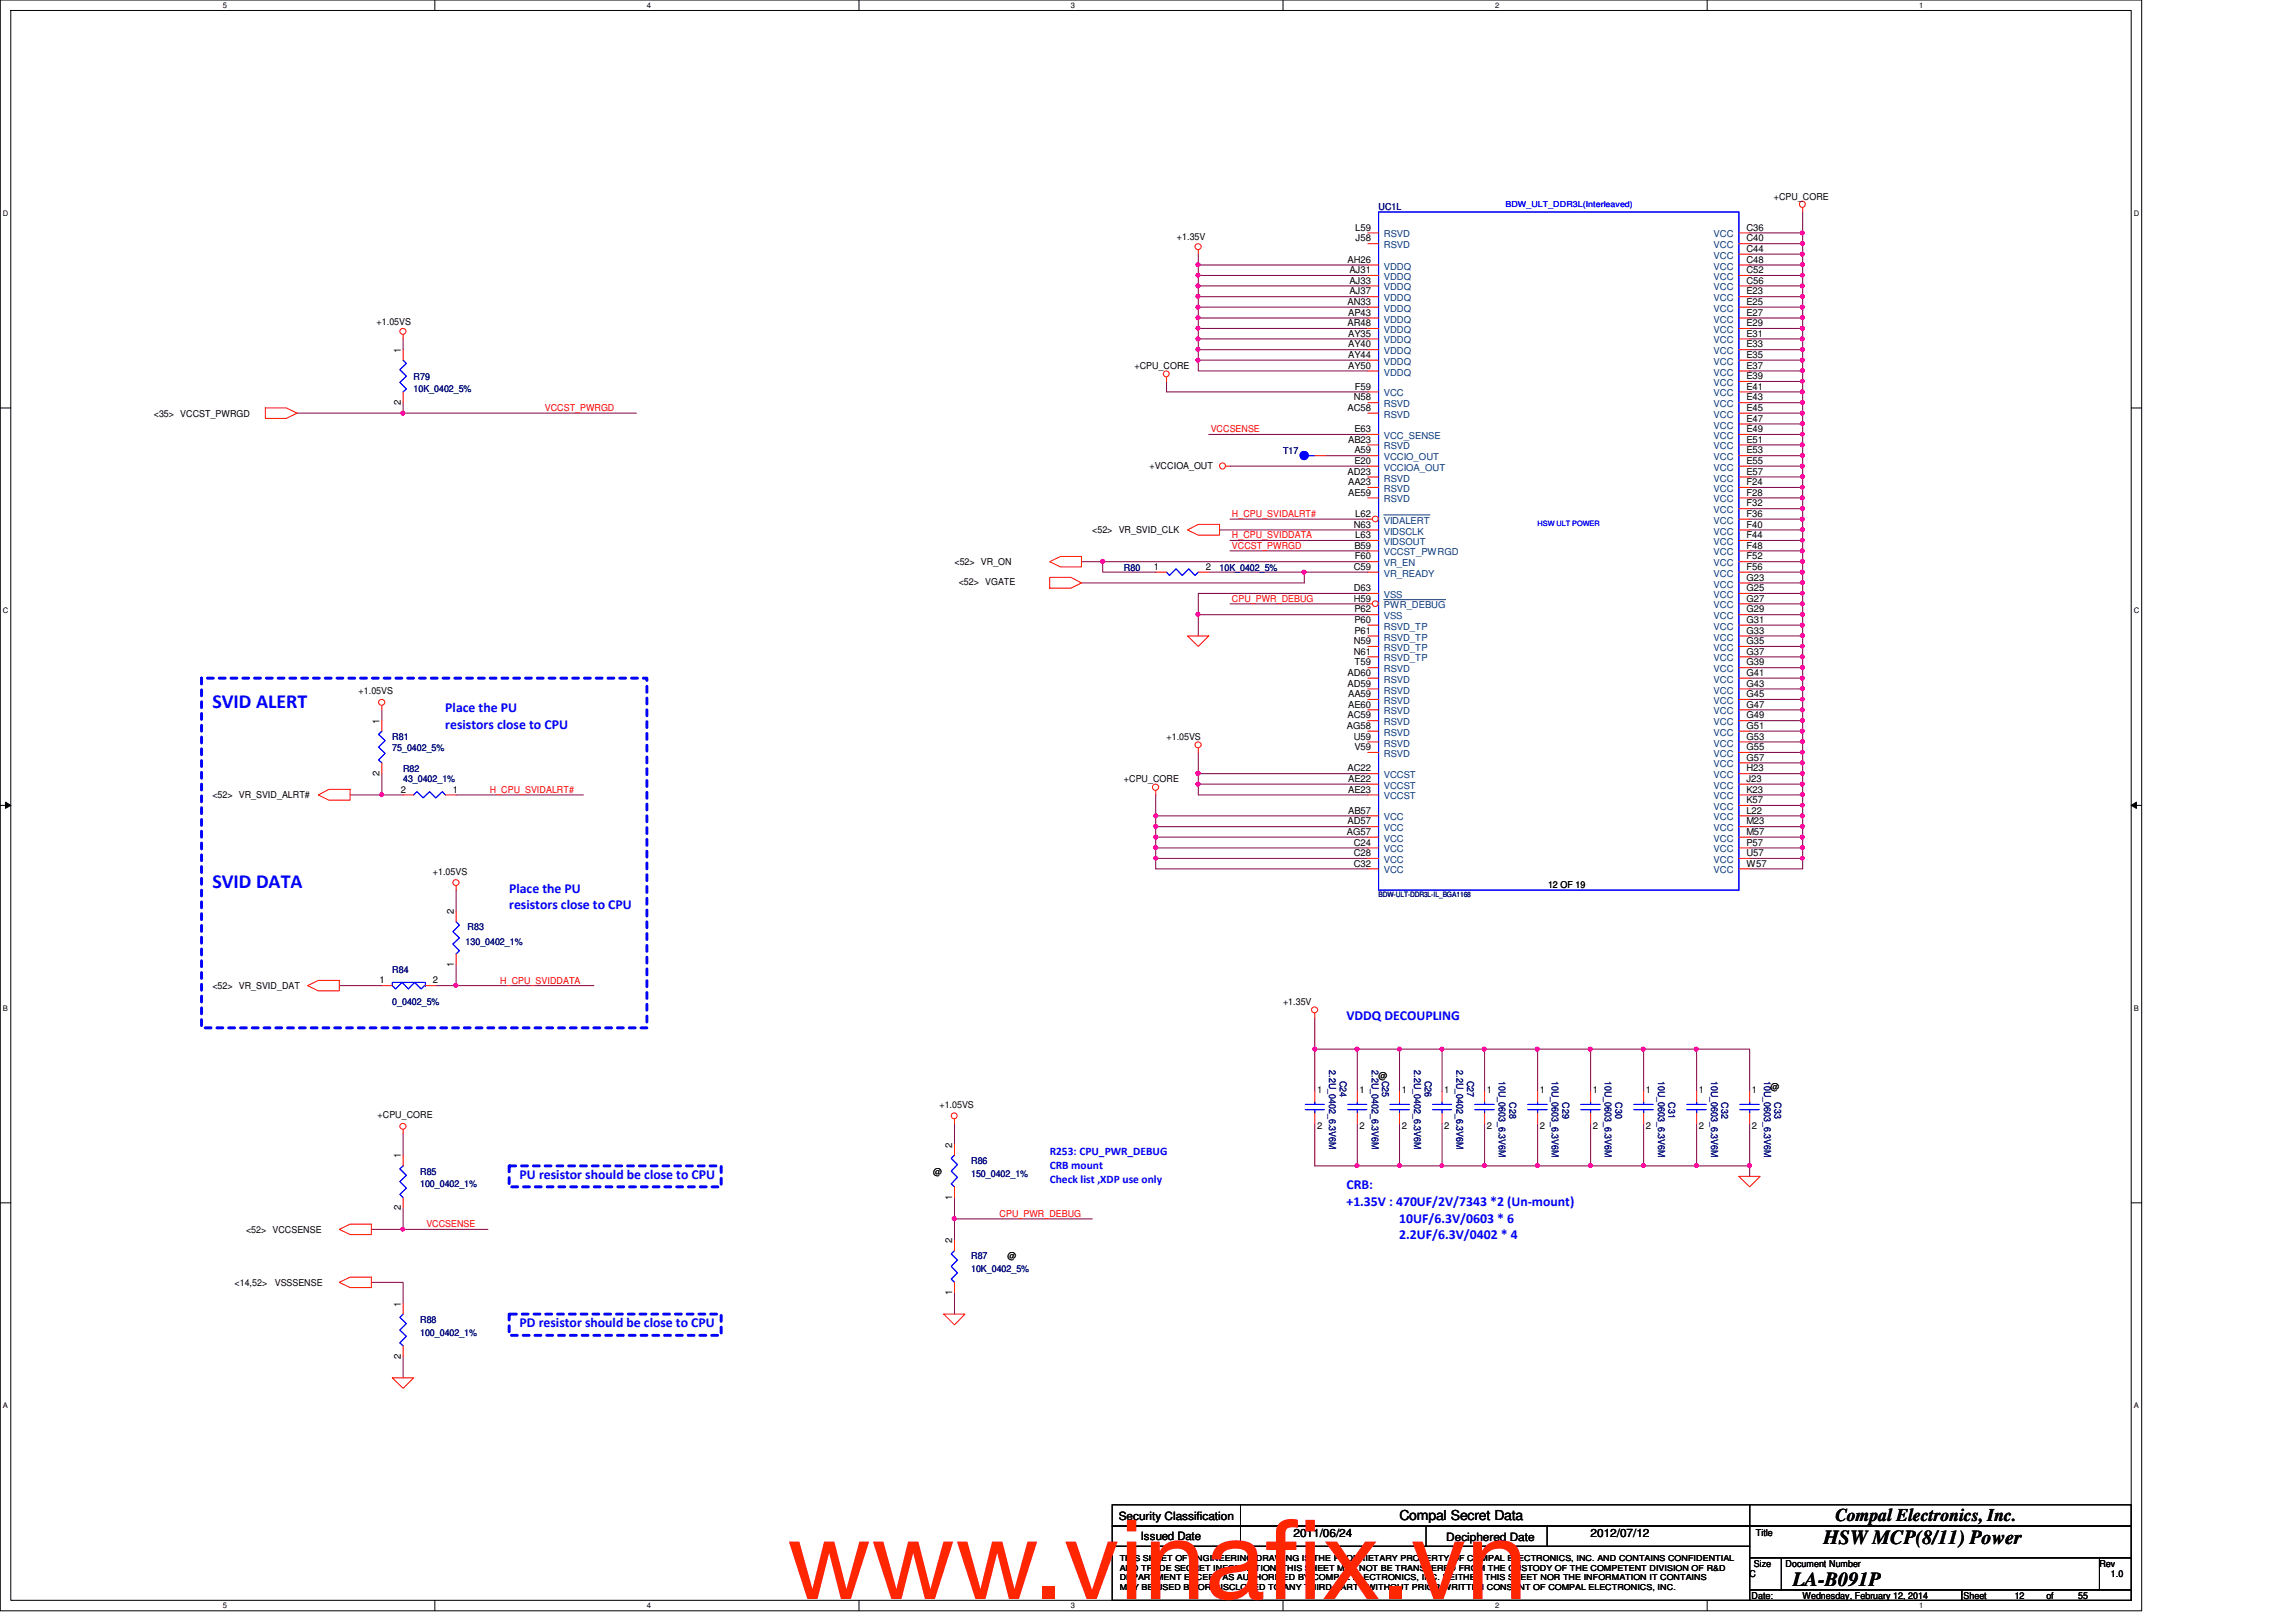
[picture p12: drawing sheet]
<svg xmlns="http://www.w3.org/2000/svg" width="297mm" height="210mm" viewBox="0 0 297 210" stroke-linecap="round" stroke-linejoin="round" font-family="sans-serif">
<defs><g id="words">
<g font-size="14.1" fill="#ff2600">
<text x="101.8" y="206.9">www.vinaf</text>
<text x="163.7" y="206.9">ix.vn</text>
</g>
<g font-size="2.6" fill="#00f">
<text x="27.5" y="91.6">SVID ALERT</text>
<text x="27.5" y="114.9">SVID DATA</text>
</g>
<g font-size="2.6">
<text x="235.9" y="199.8">HSW MCP(8/11) Power</text>
<text x="231.9" y="205.3">LA-B091P</text>
</g>
<text font-size="2.3" x="237.4" y="196.9">Compal Electronics, Inc.</text>
<g font-size="1.8" fill="#00f">
<text x="57.6" y="92.2">Place the PU</text>
<text x="57.6" y="94.4">resistors close to CPU</text>
<text x="65.9" y="115.5">Place the PU</text>
<text x="65.9" y="117.7">resistors close to CPU</text>
<text x="174.2" y="132">VDDQ DECOUPLING</text>
<text x="67.2" y="152.6">PU resistor should be close to CPU</text>
<text x="174.2" y="153.9">CRB:</text>
<text x="174.2" y="156.1">+1.35V : 470UF/2V/7343 *2 (Un-mount)</text>
<text x="181" y="158.2">10UF/6.3V/0603 * 6</text>
<text x="181" y="160.4">2.2UF/6.3V/0402 * 4</text>
<text x="67.2" y="171.7">PD resistor should be close to CPU</text>
</g>
<text font-size="1.8" x="181.1" y="196.8">Compal Secret Data</text>
<g font-size="1.5" fill="#00f">
<text x="135.8" y="149.5">R253: CPU_PWR_DEBUG</text>
<text x="135.8" y="151.3">CRB mount</text>
<text x="135.8" y="153.1">Check list ,XDP use only</text>
</g>
<g font-size="1.5">
<text x="144.7" y="196.6">Security Classification</text>
<text x="147.6" y="199.3">Issued Date</text>
<text x="167.3" y="198.8">2011/06/24</text>
<text x="187.1" y="199.4">Deciphered Date</text>
<text x="205.8" y="198.8">2012/07/12</text>
</g>
<g font-size="1.2">
<text x="175.3" y="29.8">L59</text>
<text x="225.9" y="29.8">C36</text>
<text x="229.5" y="25.8">+CPU_CORE</text>
<text x="152.3" y="31">+1.35V</text>
<text x="174.3" y="34">AH26</text>
<text x="174.6" y="35.3">AJ31</text>
<text x="175.4" y="31.2">J58</text>
<text x="225.9" y="34">C48</text>
<text x="225.9" y="35.3">C52</text>
<text x="225.9" y="31.2">C40</text>
<text x="225.9" y="32.6">C44</text>
<text x="48.7" y="42">+1.05VS</text>
<text x="174.3" y="39.5">AN33</text>
<text x="174.4" y="40.9">AP43</text>
<text x="174.6" y="38.1">AJ37</text>
<text x="174.6" y="36.7">AJ33</text>
<text x="225.9" y="40.9">E27</text>
<text x="225.9" y="36.7">C56</text>
<text x="225.9" y="38.1">E23</text>
<text x="225.9" y="39.5">E25</text>
<text x="51.9" y="45.6" transform="rotate(-90 51.9 45.6)">1</text>
<text x="146.8" y="47.8">+CPU_CORE</text>
<text x="174.3" y="42.2">AR48</text>
<text x="174.4" y="46.3">AY44</text>
<text x="174.4" y="45">AY40</text>
<text x="174.4" y="43.6">AY35</text>
<text x="174.4" y="47.7">AY50</text>
<text x="225.9" y="47.7">E37</text>
<text x="225.9" y="43.6">E31</text>
<text x="225.9" y="45">E33</text>
<text x="225.9" y="46.3">E35</text>
<text x="225.9" y="42.2">E29</text>
<text x="19.9" y="53.9">&lt;35&gt; VCCST_PWRGD</text>
<text x="51.9" y="52.4" transform="rotate(-90 51.9 52.4)">2</text>
<text x="174.3" y="53.2">AC58</text>
<text x="175.1" y="51.8">N58</text>
<text x="175.3" y="50.4">F59</text>
<text x="225.9" y="50.4">E41</text>
<text x="225.9" y="51.8">E43</text>
<text x="225.9" y="53.2">E45</text>
<text x="225.9" y="49.1">E39</text>
<text x="174.4" y="57.3">AB23</text>
<text x="175.2" y="58.7">A59</text>
<text x="175.2" y="55.9">E63</text>
<text x="225.9" y="57.3">E51</text>
<text x="225.9" y="58.7">E53</text>
<text x="225.9" y="54.6">E47</text>
<text x="225.9" y="55.9">E49</text>
<text x="148.7" y="60.7">+VCCIOA_OUT</text>
<text x="174.3" y="61.4">AD23</text>
<text x="174.4" y="62.8">AA23</text>
<text x="174.4" y="64.1">AE59</text>
<text x="175.2" y="60">E20</text>
<text x="225.9" y="64.1">F28</text>
<text x="225.9" y="65.5">F32</text>
<text x="225.9" y="62.8">F24</text>
<text x="225.9" y="61.4">E57</text>
<text x="225.9" y="60">E55</text>
<text x="141.3" y="69">&lt;52&gt; VR_SVID_CLK</text>
<text x="175.1" y="68.3">N63</text>
<text x="175.2" y="71">B59</text>
<text x="175.3" y="69.6">L63</text>
<text x="175.3" y="66.9">L62</text>
<text x="225.9" y="71">F48</text>
<text x="225.9" y="69.6">F44</text>
<text x="225.9" y="68.3">F40</text>
<text x="225.9" y="66.9">F36</text>
<text x="123.5" y="73.2">&lt;52&gt; VR_ON</text>
<text x="124" y="75.7">&lt;52&gt; VGATE</text>
<text x="149.3" y="73.7">1</text>
<text x="156" y="73.7">2</text>
<text x="175.1" y="73.7">C59</text>
<text x="175.1" y="76.5">D63</text>
<text x="175.1" y="77.9">H59</text>
<text x="175.3" y="72.4">F60</text>
<text x="225.9" y="77.9">G27</text>
<text x="225.9" y="76.5">G25</text>
<text x="225.9" y="75.1">G23</text>
<text x="225.9" y="72.4">F52</text>
<text x="225.9" y="73.7">F56</text>
<text x="175.1" y="83.4">N59</text>
<text x="175.2" y="79.2">P62</text>
<text x="175.2" y="80.6">P60</text>
<text x="175.2" y="82">P61</text>
<text x="225.9" y="83.4">G35</text>
<text x="225.9" y="82">G33</text>
<text x="225.9" y="79.2">G29</text>
<text x="225.9" y="80.6">G31</text>
<text x="46.4" y="89.9">+1.05VS</text>
<text x="174.3" y="88.9">AD59</text>
<text x="174.3" y="87.5">AD60</text>
<text x="175.1" y="84.7">N61</text>
<text x="175.2" y="86.1">T59</text>
<text x="225.9" y="88.9">G43</text>
<text x="225.9" y="86.1">G39</text>
<text x="225.9" y="87.5">G41</text>
<text x="225.9" y="84.7">G37</text>
<text x="49.1" y="93.6" transform="rotate(-90 49.1 93.6)">1</text>
<text x="150.9" y="95.8">+1.05VS</text>
<text x="174.2" y="94.3">AG58</text>
<text x="174.3" y="93">AC59</text>
<text x="174.4" y="90.2">AA59</text>
<text x="174.4" y="91.6">AE60</text>
<text x="175.1" y="95.7">U59</text>
<text x="225.9" y="93">G49</text>
<text x="225.9" y="94.3">G51</text>
<text x="225.9" y="95.7">G53</text>
<text x="225.9" y="90.2">G45</text>
<text x="225.9" y="91.6">G47</text>
<text x="49.1" y="100.4" transform="rotate(-90 49.1 100.4)">2</text>
<text x="145.4" y="101.3">+CPU_CORE</text>
<text x="174.3" y="99.8">AC22</text>
<text x="174.4" y="101.2">AE22</text>
<text x="175.2" y="97.1">V59</text>
<text x="225.9" y="99.8">H23</text>
<text x="225.9" y="101.2">J23</text>
<text x="225.9" y="97.1">G55</text>
<text x="225.9" y="98.4">G57</text>
<text x="27.5" y="103.3">&lt;52&gt; VR_SVID_ALRT#</text>
<text x="51.9" y="102.6">2</text>
<text x="58.6" y="102.6">1</text>
<text x="174.3" y="106.7">AD57</text>
<text x="174.4" y="105.3">AB57</text>
<text x="174.4" y="102.6">AE23</text>
<text x="225.9" y="106.7">M23</text>
<text x="225.9" y="105.3">L22</text>
<text x="225.9" y="103.9">K57</text>
<text x="225.9" y="102.6">K23</text>
<text x="56" y="113.2">+1.05VS</text>
<text x="174.2" y="108">AG57</text>
<text x="175.1" y="109.4">C24</text>
<text x="175.1" y="110.8">C28</text>
<text x="175.1" y="112.1">C32</text>
<text x="225.9" y="112.1">W57</text>
<text x="225.9" y="110.8">U57</text>
<text x="225.9" y="108">M57</text>
<text x="225.9" y="109.4">P57</text>
<text x="58.7" y="118.3" transform="rotate(-90 58.7 118.3)">2</text>
<text x="200.3" y="115">12 OF 19</text>
<text x="58.7" y="125.1" transform="rotate(-90 58.7 125.1)">1</text>
<text x="27.5" y="128">&lt;52&gt; VR_SVID_DAT</text>
<text x="49.1" y="127.3">1</text>
<text x="56" y="127.3">2</text>
<text x="166" y="130">+1.35V</text>
<text x="121.5" y="143.3">+1.05VS</text>
<text x="170.4" y="141.4">1</text>
<text x="175.9" y="141.4">1</text>
<text x="178.3" y="139.7">@</text>
<text x="181.4" y="141.4">1</text>
<text x="186.9" y="141.4">1</text>
<text x="192.4" y="141.4">1</text>
<text x="199.2" y="141.4">1</text>
<text x="206.1" y="141.4">1</text>
<text x="212.9" y="141.4">1</text>
<text x="219.8" y="141.4">1</text>
<text x="226.6" y="141.4">1</text>
<text x="229.1" y="141">@</text>
<text x="48.8" y="144.7">+CPU_CORE</text>
<text x="51.9" y="149.9" transform="rotate(-90 51.9 149.9)">1</text>
<text x="123.2" y="148.5" transform="rotate(-90 123.2 148.5)">2</text>
<text x="170.4" y="146.1">2</text>
<text x="175.9" y="146.1">2</text>
<text x="181.4" y="146.1">2</text>
<text x="186.9" y="146.1">2</text>
<text x="192.4" y="146.1">2</text>
<text x="199.2" y="146.1">2</text>
<text x="206.1" y="146.1">2</text>
<text x="212.9" y="146.1">2</text>
<text x="219.8" y="146.1">2</text>
<text x="226.6" y="146.1">2</text>
<text x="120.7" y="152">@</text>
<text x="123.2" y="155.2" transform="rotate(-90 123.2 155.2)">1</text>
<text x="31.8" y="159.6">&lt;52&gt; VCCSENSE</text>
<text x="51.9" y="156.6" transform="rotate(-90 51.9 156.6)">2</text>
<text x="123.2" y="160.9" transform="rotate(-90 123.2 160.9)">2</text>
<text x="30.3" y="166.4">&lt;14,52&gt;</text>
<text x="35.6" y="166.4">VSSSENSE</text>
<text x="123.2" y="167.6" transform="rotate(-90 123.2 167.6)">1</text>
<text x="130.3" y="163">@</text>
<text x="51.9" y="169.1" transform="rotate(-90 51.9 169.1)">1</text>
<text x="51.9" y="175.8" transform="rotate(-90 51.9 175.8)">2</text>
<text x="226.9" y="202.7">Size</text>
<text x="227.2" y="198.8">Title</text>
<text x="231" y="202.7">Document Number</text>
<text x="271.6" y="202.7">Rev</text>
<text x="226.4" y="204.1">C</text>
<text x="226.6" y="206.9">Date:</text>
<text x="233.2" y="206.9">Wednesday, February 12, 2014</text>
<text x="254" y="206.9">Sheet</text>
<text x="260.6" y="206.9">12</text>
<text x="264.7" y="206.9">of</text>
<text x="268.9" y="206.9">55</text>
<text x="273.1" y="204.1">1.0</text>
</g>
<g font-size="1.2" fill="#000080">
<text x="178.3" y="27.2">UC1L</text>
<text x="53.5" y="49.1">R79</text>
<text x="53.5" y="50.8">10K_0402_5%</text>
<text x="166" y="58.7">T17</text>
<text x="145.4" y="73.8">R80</text>
<text x="157.8" y="73.8">10K_0402_5%</text>
<text x="50.8" y="95.8">R81</text>
<text x="50.8" y="97.2">75_0402_5%</text>
<text x="52.2" y="99.9">R82</text>
<text x="52.2" y="101.3">43_0402_1%</text>
<text x="50.8" y="125.9">R84</text>
<text x="60.2" y="122.3">130_0402_1%</text>
<text x="60.5" y="120.3">R83</text>
<text x="50.8" y="130">0_0402_5%</text>
<text x="172" y="138.5" transform="rotate(90 172 138.5)">2.2U_0402_6.3V6M</text>
<text x="173.4" y="139.9" transform="rotate(90 173.4 139.9)">C24</text>
<text x="177.5" y="138.5" transform="rotate(90 177.5 138.5)">2.2U_0402_6.3V6M</text>
<text x="178.8" y="139.9" transform="rotate(90 178.8 139.9)">C25</text>
<text x="183" y="138.5" transform="rotate(90 183 138.5)">2.2U_0402_6.3V6M</text>
<text x="184.3" y="139.9" transform="rotate(90 184.3 139.9)">C26</text>
<text x="188.4" y="138.5" transform="rotate(90 188.4 138.5)">2.2U_0402_6.3V6M</text>
<text x="189.8" y="139.9" transform="rotate(90 189.8 139.9)">C27</text>
<text x="193.9" y="139.9" transform="rotate(90 193.9 139.9)">10U_0603_6.3V6M</text>
<text x="195.3" y="142.6" transform="rotate(90 195.3 142.6)">C28</text>
<text x="200.8" y="139.9" transform="rotate(90 200.8 139.9)">10U_0603_6.3V6M</text>
<text x="202.1" y="142.6" transform="rotate(90 202.1 142.6)">C29</text>
<text x="207.6" y="139.9" transform="rotate(90 207.6 139.9)">10U_0603_6.3V6M</text>
<text x="209" y="142.6" transform="rotate(90 209 142.6)">C30</text>
<text x="214.5" y="139.9" transform="rotate(90 214.5 139.9)">10U_0603_6.3V6M</text>
<text x="215.9" y="142.6" transform="rotate(90 215.9 142.6)">C31</text>
<text x="221.4" y="139.9" transform="rotate(90 221.4 139.9)">10U_0603_6.3V6M</text>
<text x="222.7" y="142.6" transform="rotate(90 222.7 142.6)">C32</text>
<text x="228.2" y="139.9" transform="rotate(90 228.2 139.9)">10U_0603_6.3V6M</text>
<text x="229.6" y="142.6" transform="rotate(90 229.6 142.6)">C33</text>
<text x="54.4" y="152">R85</text>
<text x="54.4" y="153.6">100_0402_1%</text>
<text x="125.6" y="150.6">R86</text>
<text x="125.6" y="152.3">150_0402_1%</text>
<text x="125.6" y="163">R87</text>
<text x="125.6" y="164.6">10K_0402_5%</text>
<text x="54.4" y="171.2">R88</text>
<text x="54.4" y="172.8">100_0402_1%</text>
</g>
<g font-size="1.2" fill="#004080">
<text x="179" y="34.9">VDDQ</text>
<text x="179" y="32.1">RSVD</text>
<text x="179" y="30.7">RSVD</text>
<text x="221.7" y="34.9">VCC</text>
<text x="221.7" y="30.7">VCC</text>
<text x="221.7" y="32.1">VCC</text>
<text x="221.7" y="33.5">VCC</text>
<text x="179" y="41.7">VDDQ</text>
<text x="179" y="40.3">VDDQ</text>
<text x="179" y="39">VDDQ</text>
<text x="179" y="37.6">VDDQ</text>
<text x="179" y="36.2">VDDQ</text>
<text x="221.7" y="41.7">VCC</text>
<text x="221.7" y="37.6">VCC</text>
<text x="221.7" y="39">VCC</text>
<text x="221.7" y="40.3">VCC</text>
<text x="221.7" y="36.2">VCC</text>
<text x="179" y="47.2">VDDQ</text>
<text x="179" y="45.8">VDDQ</text>
<text x="179" y="44.5">VDDQ</text>
<text x="179" y="43.1">VDDQ</text>
<text x="221.7" y="44.5">VCC</text>
<text x="221.7" y="45.8">VCC</text>
<text x="221.7" y="47.2">VCC</text>
<text x="221.7" y="43.1">VCC</text>
<text x="179" y="51.3">VCC</text>
<text x="179" y="48.6">VDDQ</text>
<text x="179" y="52.7">RSVD</text>
<text x="221.7" y="51.3">VCC</text>
<text x="221.7" y="52.7">VCC</text>
<text x="221.7" y="48.6">VCC</text>
<text x="221.7" y="50">VCC</text>
<text x="179" y="59.6">VCCIO_OUT</text>
<text x="179" y="58.2">RSVD</text>
<text x="179" y="54.1">RSVD</text>
<text x="179" y="56.8">VCC_SENSE</text>
<text x="221.7" y="58.2">VCC</text>
<text x="221.7" y="59.6">VCC</text>
<text x="221.7" y="55.5">VCC</text>
<text x="221.7" y="56.8">VCC</text>
<text x="221.7" y="54.1">VCC</text>
<text x="179" y="60.9">VCCIOA_OUT</text>
<text x="179" y="62.3">RSVD</text>
<text x="179" y="63.7">RSVD</text>
<text x="179" y="65">RSVD</text>
<text x="221.7" y="65">VCC</text>
<text x="221.7" y="63.7">VCC</text>
<text x="221.7" y="62.3">VCC</text>
<text x="221.7" y="60.9">VCC</text>
<text x="179" y="71.9">VCCST_PWRGD</text>
<text x="179" y="70.5">VIDSOUT</text>
<text x="179" y="69.2">VIDSCLK</text>
<text x="179" y="67.8">VIDALERT</text>
<text x="221.7" y="71.9">VCC</text>
<text x="221.7" y="70.5">VCC</text>
<text x="221.7" y="69.2">VCC</text>
<text x="221.7" y="66.4">VCC</text>
<text x="221.7" y="67.8">VCC</text>
<text x="179" y="74.6">VR_READY</text>
<text x="179" y="73.3">VR_EN</text>
<text x="179" y="77.4">VSS</text>
<text x="221.7" y="77.4">VCC</text>
<text x="221.7" y="76">VCC</text>
<text x="221.7" y="73.3">VCC</text>
<text x="221.7" y="74.6">VCC</text>
<text x="179" y="80.1">VSS</text>
<text x="179" y="81.5">RSVD_TP</text>
<text x="179" y="82.9">RSVD_TP</text>
<text x="179" y="78.7">PWR_DEBUG</text>
<text x="221.7" y="82.9">VCC</text>
<text x="221.7" y="80.1">VCC</text>
<text x="221.7" y="81.5">VCC</text>
<text x="221.7" y="78.7">VCC</text>
<text x="179" y="89.7">RSVD</text>
<text x="179" y="84.2">RSVD_TP</text>
<text x="179" y="85.6">RSVD_TP</text>
<text x="179" y="87">RSVD</text>
<text x="179" y="88.3">RSVD</text>
<text x="221.7" y="89.7">VCC</text>
<text x="221.7" y="87">VCC</text>
<text x="221.7" y="88.3">VCC</text>
<text x="221.7" y="85.6">VCC</text>
<text x="221.7" y="84.2">VCC</text>
<text x="179" y="91.1">RSVD</text>
<text x="179" y="95.2">RSVD</text>
<text x="179" y="93.9">RSVD</text>
<text x="179" y="92.5">RSVD</text>
<text x="221.7" y="93.9">VCC</text>
<text x="221.7" y="95.2">VCC</text>
<text x="221.7" y="91.1">VCC</text>
<text x="221.7" y="92.5">VCC</text>
<text x="179" y="96.6">RSVD</text>
<text x="179" y="98">RSVD</text>
<text x="179" y="100.7">VCCST</text>
<text x="221.7" y="100.7">VCC</text>
<text x="221.7" y="98">VCC</text>
<text x="221.7" y="99.3">VCC</text>
<text x="221.7" y="96.6">VCC</text>
<text x="179" y="107.6">VCC</text>
<text x="179" y="106.2">VCC</text>
<text x="179" y="103.5">VCCST</text>
<text x="179" y="102.1">VCCST</text>
<text x="221.7" y="107.6">VCC</text>
<text x="221.7" y="106.2">VCC</text>
<text x="221.7" y="104.8">VCC</text>
<text x="221.7" y="102.1">VCC</text>
<text x="221.7" y="103.5">VCC</text>
<text x="179" y="110.3">VCC</text>
<text x="179" y="111.7">VCC</text>
<text x="179" y="113">VCC</text>
<text x="179" y="108.9">VCC</text>
<text x="221.7" y="113">VCC</text>
<text x="221.7" y="111.7">VCC</text>
<text x="221.7" y="108.9">VCC</text>
<text x="221.7" y="110.3">VCC</text>
</g>
<g font-size="1.2" fill="#f00">
<text x="70.5" y="53.2">VCCST_PWRGD</text>
<text x="156.6" y="56">VCCSENSE</text>
<text x="159.4" y="71">VCCST_PWRGD</text>
<text x="159.4" y="69.7">H_CPU_SVIDDATA</text>
<text x="159.4" y="66.9">H_CPU_SVIDALRT#</text>
<text x="159.4" y="77.9">CPU_PWR_DEBUG</text>
<text x="63.4" y="102.6">H_CPU_SVIDALRT#</text>
<text x="64.7" y="127.3">H_CPU_SVIDDATA</text>
<text x="55.2" y="158.8">VCCSENSE</text>
<text x="129.3" y="157.5">CPU_PWR_DEBUG</text>
</g>
<text font-size="1.1" fill="#00f" x="194.8" y="26.8">BDW_ULT_DDR3L(Interleaved)</text>
<g font-size="1.1">
<text x="144.9" y="202">THIS SHEET OF ENGINEERING DRAWING IS THE PROPRIETARY PROPERTY OF COMPAL ELECTRONICS, INC. AND CONTAINS CONFIDENTIAL</text>
<text x="144.9" y="203.2">AND TRADE SECRET INFORMATION. THIS SHEET MAY NOT BE TRANSFERED FROM THE CUSTODY OF THE COMPETENT DIVISION OF R&amp;D</text>
<text x="144.9" y="204.5">DEPARTMENT EXCEPT AS AUTHORIZED BY COMPAL ELECTRONICS, INC. NEITHER THIS SHEET NOR THE INFORMATION IT CONTAINS</text>
<text x="144.9" y="205.7">MAY BE USED BY OR DISCLOSED TO ANY THIRD PARTY WITHOUT PRIOR WRITTEN CONSENT OF COMPAL ELECTRONICS, INC.</text>
</g>
<g font-size="1">
<text x="28.8" y="1">5</text>
<text x="83.7" y="1">4</text>
<text x="138.6" y="1">3</text>
<text x="193.4" y="1">2</text>
<text x="248.3" y="1">1</text>
<text x=".4" y="27.9">D</text>
<text x="276.1" y="27.9">D</text>
<text x=".4" y="79.4">C</text>
<text x="276.1" y="79.4">C</text>
<text x=".4" y="130.8">B</text>
<text x="276.1" y="130.8">B</text>
<text x=".4" y="182.2">A</text>
<text x="276.1" y="182.2">A</text>
<text x="28.8" y="208.1">5</text>
<text x="83.7" y="208.1">4</text>
<text x="138.6" y="208.1">3</text>
<text x="193.4" y="208.1">2</text>
<text x="248.3" y="208.1">1</text>
</g>
<text font-size=".9" fill="#00f" x="198.9" y="68">HSW ULT POWER</text>
<text font-size=".9" fill="#000080" x="178.3" y="116">BDW-ULT-DDR3L-IL_BGA1168</text>
</g></defs>
<path d="M0 0h277.1v208.5h-277.1zM1.4 1.4h274.3v205.7h-274.3z" fill="none" stroke="#000" stroke-width=".13"/>
<g fill="#fff">
<path d="M28.8 .1h.6v1.1h-.6z"/>
<path d="M28.8 207.2h.6v1.1h-.6z"/>
</g>
<path d="M56.3 0v1.4M56.3 207.1v1.4" fill="none" stroke="#000" stroke-width=".13"/>
<g fill="#fff">
<path d="M83.7 .1h.5v1.1h-.5z"/>
<path d="M83.7 207.2h.5v1.1h-.5z"/>
</g>
<path d="M111.1 0v1.4M111.1 207.1v1.4" fill="none" stroke="#000" stroke-width=".13"/>
<g fill="#fff">
<path d="M138.6 .1h.5v1.1h-.5z"/>
<path d="M138.6 207.2h.5v1.1h-.5z"/>
</g>
<path d="M166 0v1.4M166 207.1v1.4" fill="none" stroke="#000" stroke-width=".13"/>
<g fill="#fff">
<path d="M193.4 .1h.6v1.1h-.6z"/>
<path d="M193.4 207.2h.6v1.1h-.6z"/>
</g>
<path d="M220.9 0v1.4M220.9 207.1v1.4" fill="none" stroke="#000" stroke-width=".13"/>
<g fill="#fff">
<path d="M248.3 .1h.5v1.1h-.5z"/>
<path d="M248.3 207.2h.5v1.1h-.5z"/>
<path d="M.4 27.1h.7v1.1h-.7z"/>
<path d="M276.1 27.1h.7v1.1h-.7z"/>
<path d="M.4 78.5h.7v1.1h-.7z"/>
<path d="M276.1 78.5h.7v1.1h-.7z"/>
</g>
<path d="M0 52.8h1.4M275.7 52.8h1.4" fill="none" stroke="#000" stroke-width=".13"/>
<g fill="#fff">
<path d="M.4 129.9h.6v1.1h-.6z"/>
<path d="M276.1 129.9h.6v1.1h-.6z"/>
</g>
<path d="M0 104.2h1.4M.7 103.8l.7 .4-.7 .4zM275.7 104.2l.7-.4v.8zM275.7 104.2h1.4" fill="none" stroke="#000" stroke-width=".13"/>
<path d="M.7 103.8l.7 .4-.7 .4zM275.7 104.2l.7-.4v.8z" fill="#000"/>
<g fill="#fff">
<path d="M.4 181.4h.6v1.1h-.6z"/>
<path d="M276.1 181.4h.6v1.1h-.6z"/>
</g>
<path d="M0 155.7h1.4M275.7 155.7h1.4" fill="none" stroke="#000" stroke-width=".13"/>
<path d="M26.1 87.8h57.6v45.2h-57.6zM65.9 150.9h27.4v2.7h-27.4zM65.9 170.1h27.4v2.7h-27.4z" fill="none" stroke="#00f" stroke-width=".38" stroke-dasharray=".8 .8"/>
<path d="M226.4 30.1h6.8M233.2 31.5v1.4" fill="none" stroke="#800040" stroke-width=".13"/>
<circle cx="233.2" cy="31.5" r=".26" fill="#f0f"/>
<circle cx="233.2" cy="31.5" r=".26" fill="none" stroke="#f0f" stroke-width=".13"/>
<path d="M233.2 37v1.4" fill="none" stroke="#800040" stroke-width=".13"/>
<circle cx="233.2" cy="37" r=".26" fill="#f0f"/>
<circle cx="233.2" cy="37" r=".26" fill="none" stroke="#f0f" stroke-width=".13"/>
<path d="M226.4 37h6.8M233.2 38.4v1.4" fill="none" stroke="#800040" stroke-width=".13"/>
<circle cx="233.2" cy="38.4" r=".26" fill="#f0f"/>
<circle cx="233.2" cy="38.4" r=".26" fill="none" stroke="#f0f" stroke-width=".13"/>
<path d="M233.2 34.3v1.3" fill="none" stroke="#800040" stroke-width=".13"/>
<circle cx="233.2" cy="34.2" r=".26" fill="#f0f"/>
<circle cx="233.2" cy="34.2" r=".26" fill="none" stroke="#f0f" stroke-width=".13"/>
<path d="M226.4 35.6h6.8v1.4M226.4 34.3h6.8M226.4 39.8h6.8M226.4 38.4h6.8M226.4 31.5h6.8M233.2 27.4v2.7" fill="none" stroke="#800040" stroke-width=".13"/>
<circle cx="233.2" cy="35.6" r=".25" fill="#f0f"/>
<circle cx="233.2" cy="35.6" r=".25" fill="none" stroke="#f0f" stroke-width=".13"/>
<path d="M226.4 32.9h6.8v1.4M226.4 41.1h6.8" fill="none" stroke="#800040" stroke-width=".13"/>
<circle cx="233.2" cy="32.9" r=".26" fill="#f0f"/>
<circle cx="233.2" cy="32.9" r=".26" fill="none" stroke="#f0f" stroke-width=".13"/>
<path d="M233.2 41.1v1.4" fill="none" stroke="#800040" stroke-width=".13"/>
<circle cx="233.2" cy="42.5" r=".25" fill="#f0f"/>
<circle cx="233.2" cy="42.5" r=".25" fill="none" stroke="#f0f" stroke-width=".13"/>
<circle cx="233.2" cy="41.1" r=".26" fill="#f0f"/>
<circle cx="233.2" cy="41.1" r=".26" fill="none" stroke="#f0f" stroke-width=".13"/>
<path d="M233.2 30.1v1.4" fill="none" stroke="#800040" stroke-width=".13"/>
<circle cx="233.2" cy="30.1" r=".26" fill="#f0f"/>
<circle cx="233.2" cy="30.1" r=".26" fill="none" stroke="#f0f" stroke-width=".13"/>
<path d="M226.4 112.4h6.8M226.4 111.1h6.8" fill="none" stroke="#800040" stroke-width=".13"/>
<circle cx="233.2" cy="111.1" r=".25" fill="#f0f"/>
<circle cx="233.2" cy="111.1" r=".25" fill="none" stroke="#f0f" stroke-width=".13"/>
<path d="M226.4 108.3h6.8v1.4h-6.8M233.2 111.1v1.3" fill="none" stroke="#800040" stroke-width=".13"/>
<circle cx="233.2" cy="108.3" r=".26" fill="#f0f"/>
<circle cx="233.2" cy="108.3" r=".26" fill="none" stroke="#f0f" stroke-width=".13"/>
<path d="M226.4 107h6.8v1.3" fill="none" stroke="#800040" stroke-width=".13"/>
<circle cx="233.2" cy="106.9" r=".26" fill="#f0f"/>
<circle cx="233.2" cy="106.9" r=".26" fill="none" stroke="#f0f" stroke-width=".13"/>
<path d="M226.4 105.6h6.8v1.4" fill="none" stroke="#800040" stroke-width=".13"/>
<circle cx="233.2" cy="105.6" r=".26" fill="#f0f"/>
<circle cx="233.2" cy="105.6" r=".26" fill="none" stroke="#f0f" stroke-width=".13"/>
<path d="M226.4 104.2h6.8v1.4" fill="none" stroke="#800040" stroke-width=".13"/>
<circle cx="233.2" cy="104.2" r=".25" fill="#f0f"/>
<circle cx="233.2" cy="104.2" r=".25" fill="none" stroke="#f0f" stroke-width=".13"/>
<path d="M226.4 102.9h6.8v1.3" fill="none" stroke="#800040" stroke-width=".13"/>
<circle cx="233.2" cy="102.8" r=".26" fill="#f0f"/>
<circle cx="233.2" cy="102.8" r=".26" fill="none" stroke="#f0f" stroke-width=".13"/>
<path d="M226.4 101.5h6.8v1.4" fill="none" stroke="#800040" stroke-width=".13"/>
<circle cx="233.2" cy="101.5" r=".26" fill="#f0f"/>
<circle cx="233.2" cy="101.5" r=".26" fill="none" stroke="#f0f" stroke-width=".13"/>
<path d="M226.4 100.1h6.8v1.4" fill="none" stroke="#800040" stroke-width=".13"/>
<circle cx="233.2" cy="100.1" r=".26" fill="#f0f"/>
<circle cx="233.2" cy="100.1" r=".26" fill="none" stroke="#f0f" stroke-width=".13"/>
<path d="M226.4 98.7h6.8v1.4" fill="none" stroke="#800040" stroke-width=".13"/>
<circle cx="233.2" cy="98.7" r=".26" fill="#f0f"/>
<circle cx="233.2" cy="98.7" r=".26" fill="none" stroke="#f0f" stroke-width=".13"/>
<path d="M226.4 97.4h6.8v1.3" fill="none" stroke="#800040" stroke-width=".13"/>
<circle cx="233.2" cy="97.3" r=".25" fill="#f0f"/>
<circle cx="233.2" cy="97.3" r=".25" fill="none" stroke="#f0f" stroke-width=".13"/>
<path d="M226.4 96h6.8v1.4" fill="none" stroke="#800040" stroke-width=".13"/>
<circle cx="233.2" cy="96" r=".26" fill="#f0f"/>
<circle cx="233.2" cy="96" r=".26" fill="none" stroke="#f0f" stroke-width=".13"/>
<path d="M226.4 94.6h6.8v1.4" fill="none" stroke="#800040" stroke-width=".13"/>
<circle cx="233.2" cy="94.6" r=".26" fill="#f0f"/>
<circle cx="233.2" cy="94.6" r=".26" fill="none" stroke="#f0f" stroke-width=".13"/>
<path d="M226.4 93.3h6.8v1.3" fill="none" stroke="#800040" stroke-width=".13"/>
<circle cx="233.2" cy="93.2" r=".26" fill="#f0f"/>
<circle cx="233.2" cy="93.2" r=".26" fill="none" stroke="#f0f" stroke-width=".13"/>
<path d="M226.4 91.9h6.8v1.4" fill="none" stroke="#800040" stroke-width=".13"/>
<circle cx="233.2" cy="91.9" r=".26" fill="#f0f"/>
<circle cx="233.2" cy="91.9" r=".26" fill="none" stroke="#f0f" stroke-width=".13"/>
<path d="M159.1 71.3h17.9M226.4 90.5h6.8v1.4" fill="none" stroke="#800040" stroke-width=".13"/>
<circle cx="233.2" cy="90.5" r=".25" fill="#f0f"/>
<circle cx="233.2" cy="90.5" r=".25" fill="none" stroke="#f0f" stroke-width=".13"/>
<path d="M142.7 72.7h34.3" fill="none" stroke="#800040" stroke-width=".13"/>
<circle cx="142.7" cy="72.6" r=".26" fill="#f0f"/>
<circle cx="142.7" cy="72.6" r=".26" fill="none" stroke="#f0f" stroke-width=".13"/>
<path d="M139.9 75.4h28.8M226.4 89.2h6.8v1.3" fill="none" stroke="#800040" stroke-width=".13"/>
<circle cx="233.2" cy="89.1" r=".26" fill="#f0f"/>
<circle cx="233.2" cy="89.1" r=".26" fill="none" stroke="#f0f" stroke-width=".13"/>
<path d="M226.4 87.8h6.8v1.4" fill="none" stroke="#800040" stroke-width=".13"/>
<circle cx="233.2" cy="87.8" r=".26" fill="#f0f"/>
<circle cx="233.2" cy="87.8" r=".26" fill="none" stroke="#f0f" stroke-width=".13"/>
<path d="M226.4 86.4h6.8v1.4" fill="none" stroke="#800040" stroke-width=".13"/>
<circle cx="233.2" cy="86.4" r=".26" fill="#f0f"/>
<circle cx="233.2" cy="86.4" r=".26" fill="none" stroke="#f0f" stroke-width=".13"/>
<path d="M226.4 85h6.8v1.4" fill="none" stroke="#800040" stroke-width=".13"/>
<circle cx="233.2" cy="85" r=".26" fill="#f0f"/>
<circle cx="233.2" cy="85" r=".26" fill="none" stroke="#f0f" stroke-width=".13"/>
<path d="M226.4 83.7h6.8v1.3" fill="none" stroke="#800040" stroke-width=".13"/>
<circle cx="233.2" cy="83.6" r=".25" fill="#f0f"/>
<circle cx="233.2" cy="83.6" r=".25" fill="none" stroke="#f0f" stroke-width=".13"/>
<path d="M226.4 82.3h6.8v1.4" fill="none" stroke="#800040" stroke-width=".13"/>
<circle cx="233.2" cy="82.3" r=".26" fill="#f0f"/>
<circle cx="233.2" cy="82.3" r=".26" fill="none" stroke="#f0f" stroke-width=".13"/>
<path d="M226.4 80.9h6.8v1.4" fill="none" stroke="#800040" stroke-width=".13"/>
<circle cx="233.2" cy="80.9" r=".26" fill="#f0f"/>
<circle cx="233.2" cy="80.9" r=".26" fill="none" stroke="#f0f" stroke-width=".13"/>
<path d="M226.4 79.5h6.8v1.4" fill="none" stroke="#800040" stroke-width=".13"/>
<circle cx="233.2" cy="79.5" r=".26" fill="#f0f"/>
<circle cx="233.2" cy="79.5" r=".26" fill="none" stroke="#f0f" stroke-width=".13"/>
<path d="M226.4 78.1h6.8v1.4" fill="none" stroke="#800040" stroke-width=".13"/>
<circle cx="233.2" cy="78.2" r=".26" fill="#f0f"/>
<circle cx="233.2" cy="78.2" r=".26" fill="none" stroke="#f0f" stroke-width=".13"/>
<path d="M226.4 76.8h6.8v1.3" fill="none" stroke="#800040" stroke-width=".13"/>
<circle cx="233.2" cy="76.8" r=".25" fill="#f0f"/>
<circle cx="233.2" cy="76.8" r=".25" fill="none" stroke="#f0f" stroke-width=".13"/>
<path d="M226.4 75.4h6.8v1.4" fill="none" stroke="#800040" stroke-width=".13"/>
<circle cx="233.2" cy="75.4" r=".26" fill="#f0f"/>
<circle cx="233.2" cy="75.4" r=".26" fill="none" stroke="#f0f" stroke-width=".13"/>
<path d="M226.4 74h6.8v1.4" fill="none" stroke="#800040" stroke-width=".13"/>
<circle cx="233.2" cy="74" r=".26" fill="#f0f"/>
<circle cx="233.2" cy="74" r=".26" fill="none" stroke="#f0f" stroke-width=".13"/>
<path d="M226.4 72.7h6.8v1.3" fill="none" stroke="#800040" stroke-width=".13"/>
<circle cx="233.2" cy="72.6" r=".26" fill="#f0f"/>
<circle cx="233.2" cy="72.6" r=".26" fill="none" stroke="#f0f" stroke-width=".13"/>
<path d="M226.4 71.3h6.8v1.4" fill="none" stroke="#800040" stroke-width=".13"/>
<circle cx="233.2" cy="71.3" r=".26" fill="#f0f"/>
<circle cx="233.2" cy="71.3" r=".26" fill="none" stroke="#f0f" stroke-width=".13"/>
<path d="M226.4 69.9h6.8v1.4" fill="none" stroke="#800040" stroke-width=".13"/>
<circle cx="233.2" cy="69.9" r=".25" fill="#f0f"/>
<circle cx="233.2" cy="69.9" r=".25" fill="none" stroke="#f0f" stroke-width=".13"/>
<path d="M226.4 68.6h6.8v1.3" fill="none" stroke="#800040" stroke-width=".13"/>
<circle cx="233.2" cy="68.5" r=".26" fill="#f0f"/>
<circle cx="233.2" cy="68.5" r=".26" fill="none" stroke="#f0f" stroke-width=".13"/>
<path d="M226.4 67.2h6.8v1.4" fill="none" stroke="#800040" stroke-width=".13"/>
<circle cx="233.2" cy="67.2" r=".26" fill="#f0f"/>
<circle cx="233.2" cy="67.2" r=".26" fill="none" stroke="#f0f" stroke-width=".13"/>
<path d="M226.4 65.8h6.8v1.4" fill="none" stroke="#800040" stroke-width=".13"/>
<circle cx="233.2" cy="65.8" r=".26" fill="#f0f"/>
<circle cx="233.2" cy="65.8" r=".26" fill="none" stroke="#f0f" stroke-width=".13"/>
<path d="M226.4 64.4h6.8v1.4" fill="none" stroke="#800040" stroke-width=".13"/>
<circle cx="233.2" cy="64.4" r=".26" fill="#f0f"/>
<circle cx="233.2" cy="64.4" r=".26" fill="none" stroke="#f0f" stroke-width=".13"/>
<path d="M226.4 63.1h6.8v1.3" fill="none" stroke="#800040" stroke-width=".13"/>
<circle cx="233.2" cy="63" r=".25" fill="#f0f"/>
<circle cx="233.2" cy="63" r=".25" fill="none" stroke="#f0f" stroke-width=".13"/>
<path d="M226.4 61.7h6.8v1.4" fill="none" stroke="#800040" stroke-width=".13"/>
<circle cx="233.2" cy="61.7" r=".26" fill="#f0f"/>
<circle cx="233.2" cy="61.7" r=".26" fill="none" stroke="#f0f" stroke-width=".13"/>
<path d="M226.4 60.3h6.8v1.4" fill="none" stroke="#800040" stroke-width=".13"/>
<circle cx="233.2" cy="60.3" r=".26" fill="#f0f"/>
<circle cx="233.2" cy="60.3" r=".26" fill="none" stroke="#f0f" stroke-width=".13"/>
<path d="M226.4 59h6.8v1.3" fill="none" stroke="#800040" stroke-width=".13"/>
<circle cx="233.2" cy="58.9" r=".26" fill="#f0f"/>
<circle cx="233.2" cy="58.9" r=".26" fill="none" stroke="#f0f" stroke-width=".13"/>
<path d="M226.4 57.6h6.8v1.4" fill="none" stroke="#800040" stroke-width=".13"/>
<circle cx="233.2" cy="57.6" r=".26" fill="#f0f"/>
<circle cx="233.2" cy="57.6" r=".26" fill="none" stroke="#f0f" stroke-width=".13"/>
<path d="M226.4 56.2h6.8v1.4" fill="none" stroke="#800040" stroke-width=".13"/>
<circle cx="233.2" cy="56.2" r=".25" fill="#f0f"/>
<circle cx="233.2" cy="56.2" r=".25" fill="none" stroke="#f0f" stroke-width=".13"/>
<path d="M226.4 54.9h6.8v1.3" fill="none" stroke="#800040" stroke-width=".13"/>
<circle cx="233.2" cy="54.8" r=".26" fill="#f0f"/>
<circle cx="233.2" cy="54.8" r=".26" fill="none" stroke="#f0f" stroke-width=".13"/>
<path d="M226.4 53.5h6.8v1.4" fill="none" stroke="#800040" stroke-width=".13"/>
<circle cx="233.2" cy="53.5" r=".26" fill="#f0f"/>
<circle cx="233.2" cy="53.5" r=".26" fill="none" stroke="#f0f" stroke-width=".13"/>
<path d="M226.4 52.1h6.8v1.4" fill="none" stroke="#800040" stroke-width=".13"/>
<circle cx="233.2" cy="52.1" r=".26" fill="#f0f"/>
<circle cx="233.2" cy="52.1" r=".26" fill="none" stroke="#f0f" stroke-width=".13"/>
<path d="M226.4 50.7h6.8v1.4" fill="none" stroke="#800040" stroke-width=".13"/>
<circle cx="233.2" cy="50.7" r=".26" fill="#f0f"/>
<circle cx="233.2" cy="50.7" r=".26" fill="none" stroke="#f0f" stroke-width=".13"/>
<path d="M226.4 49.4h6.8v1.3" fill="none" stroke="#800040" stroke-width=".13"/>
<circle cx="233.2" cy="49.3" r=".25" fill="#f0f"/>
<circle cx="233.2" cy="49.3" r=".25" fill="none" stroke="#f0f" stroke-width=".13"/>
<path d="M226.4 48h6.8v1.4M159.1 78.1h17.9" fill="none" stroke="#800040" stroke-width=".13"/>
<circle cx="233.2" cy="48" r=".26" fill="#f0f"/>
<circle cx="233.2" cy="48" r=".26" fill="none" stroke="#f0f" stroke-width=".13"/>
<path d="M226.4 46.6h6.8v1.4" fill="none" stroke="#800040" stroke-width=".13"/>
<circle cx="233.2" cy="46.6" r=".26" fill="#f0f"/>
<circle cx="233.2" cy="46.6" r=".26" fill="none" stroke="#f0f" stroke-width=".13"/>
<path d="M226.4 45.3h6.8v1.3" fill="none" stroke="#800040" stroke-width=".13"/>
<circle cx="233.2" cy="45.2" r=".26" fill="#f0f"/>
<circle cx="233.2" cy="45.2" r=".26" fill="none" stroke="#f0f" stroke-width=".13"/>
<path d="M155 79.5h22" fill="none" stroke="#800040" stroke-width=".13"/>
<circle cx="155" cy="79.5" r=".26" fill="#f0f"/>
<circle cx="155" cy="79.5" r=".26" fill="none" stroke="#f0f" stroke-width=".13"/>
<path d="M226.4 43.9h6.8v1.4" fill="none" stroke="#800040" stroke-width=".13"/>
<circle cx="233.2" cy="43.9" r=".26" fill="#f0f"/>
<circle cx="233.2" cy="43.9" r=".26" fill="none" stroke="#f0f" stroke-width=".13"/>
<path d="M226.4 42.5h6.8v1.4" fill="none" stroke="#800040" stroke-width=".13"/>
<circle cx="233.2" cy="42.5" r=".25" fill="#f0f"/>
<circle cx="233.2" cy="42.5" r=".25" fill="none" stroke="#f0f" stroke-width=".13"/>
<path d="M149.5 105.6v1.4h27.5M149.5 102.9v2.7M149.5 105.6h27.5" fill="none" stroke="#800040" stroke-width=".13"/>
<circle cx="149.5" cy="106.9" r=".26" fill="#f0f"/>
<circle cx="149.5" cy="106.9" r=".26" fill="none" stroke="#f0f" stroke-width=".13"/>
<circle cx="149.5" cy="105.6" r=".26" fill="#f0f"/>
<circle cx="149.5" cy="105.6" r=".26" fill="none" stroke="#f0f" stroke-width=".13"/>
<path d="M149.5 107v1.3M149.5 112.4h27.5M149.5 111.1h27.5" fill="none" stroke="#800040" stroke-width=".13"/>
<circle cx="149.5" cy="111.1" r=".25" fill="#f0f"/>
<circle cx="149.5" cy="111.1" r=".25" fill="none" stroke="#f0f" stroke-width=".13"/>
<path d="M149.5 111.1v1.3M149.5 109.7h27.5" fill="none" stroke="#800040" stroke-width=".13"/>
<circle cx="149.5" cy="109.7" r=".26" fill="#f0f"/>
<circle cx="149.5" cy="109.7" r=".26" fill="none" stroke="#f0f" stroke-width=".13"/>
<path d="M149.5 109.7v1.4M149.5 108.3h27.5" fill="none" stroke="#800040" stroke-width=".13"/>
<circle cx="149.5" cy="108.3" r=".26" fill="#f0f"/>
<circle cx="149.5" cy="108.3" r=".26" fill="none" stroke="#f0f" stroke-width=".13"/>
<path d="M233.2 39.8v1.3M149.5 108.3v1.4" fill="none" stroke="#800040" stroke-width=".13"/>
<circle cx="233.2" cy="39.8" r=".26" fill="#f0f"/>
<circle cx="233.2" cy="39.8" r=".26" fill="none" stroke="#f0f" stroke-width=".13"/>
<path d="M233.2 109.7v1.4" fill="none" stroke="#800040" stroke-width=".13"/>
<circle cx="233.2" cy="109.7" r=".26" fill="#f0f"/>
<circle cx="233.2" cy="109.7" r=".26" fill="none" stroke="#f0f" stroke-width=".13"/>
<path d="M155 46.6v1.4h22M157.8 68.6h19.2M159.1 69.9h17.9M159.1 67.2h17.9" fill="none" stroke="#800040" stroke-width=".13"/>
<circle cx="155" cy="46.6" r=".26" fill="#f0f"/>
<circle cx="155" cy="46.6" r=".26" fill="none" stroke="#f0f" stroke-width=".13"/>
<path d="M155 45.3v1.3h22" fill="none" stroke="#800040" stroke-width=".13"/>
<circle cx="155" cy="45.2" r=".26" fill="#f0f"/>
<circle cx="155" cy="45.2" r=".26" fill="none" stroke="#f0f" stroke-width=".13"/>
<path d="M155 43.9v1.4h22" fill="none" stroke="#800040" stroke-width=".13"/>
<circle cx="155" cy="43.9" r=".26" fill="#f0f"/>
<circle cx="155" cy="43.9" r=".26" fill="none" stroke="#f0f" stroke-width=".13"/>
<path d="M155 42.5v1.4h22" fill="none" stroke="#800040" stroke-width=".13"/>
<circle cx="155" cy="42.5" r=".25" fill="#f0f"/>
<circle cx="155" cy="42.5" r=".25" fill="none" stroke="#f0f" stroke-width=".13"/>
<path d="M155 41.1v1.4h22" fill="none" stroke="#800040" stroke-width=".13"/>
<circle cx="155" cy="41.1" r=".26" fill="#f0f"/>
<circle cx="155" cy="41.1" r=".26" fill="none" stroke="#f0f" stroke-width=".13"/>
<path d="M155 39.8v1.3h22" fill="none" stroke="#800040" stroke-width=".13"/>
<circle cx="155" cy="39.8" r=".26" fill="#f0f"/>
<circle cx="155" cy="39.8" r=".26" fill="none" stroke="#f0f" stroke-width=".13"/>
<path d="M177 38.4h-22v1.4h22" fill="none" stroke="#800040" stroke-width=".13"/>
<circle cx="155" cy="38.4" r=".26" fill="#f0f"/>
<circle cx="155" cy="38.4" r=".26" fill="none" stroke="#f0f" stroke-width=".13"/>
<path d="M177 37h-22v1.4" fill="none" stroke="#800040" stroke-width=".13"/>
<circle cx="155" cy="37" r=".26" fill="#f0f"/>
<circle cx="155" cy="37" r=".26" fill="none" stroke="#f0f" stroke-width=".13"/>
<path d="M177 35.6h-22v1.4" fill="none" stroke="#800040" stroke-width=".13"/>
<circle cx="155" cy="35.6" r=".25" fill="#f0f"/>
<circle cx="155" cy="35.6" r=".25" fill="none" stroke="#f0f" stroke-width=".13"/>
<path d="M177 34.3h-22v1.3" fill="none" stroke="#800040" stroke-width=".13"/>
<circle cx="155" cy="34.2" r=".26" fill="#f0f"/>
<circle cx="155" cy="34.2" r=".26" fill="none" stroke="#f0f" stroke-width=".13"/>
<path d="M155 32.9v1.4M150.9 49.4v1.3h26.1M156.4 56.2h20.6M155 76.8h22M159.1 60.3h17.9M155 97.4v4.1" fill="none" stroke="#800040" stroke-width=".13"/>
<circle cx="155" cy="101.5" r=".26" fill="#f0f"/>
<circle cx="155" cy="101.5" r=".26" fill="none" stroke="#f0f" stroke-width=".13"/>
<circle cx="155" cy="100.1" r=".26" fill="#f0f"/>
<circle cx="155" cy="100.1" r=".26" fill="none" stroke="#f0f" stroke-width=".13"/>
<path d="M155 100.1h22M155 101.5v1.4" fill="none" stroke="#800040" stroke-width=".13"/>
<circle cx="155" cy="100.1" r=".26" fill="#f0f"/>
<circle cx="155" cy="100.1" r=".26" fill="none" stroke="#f0f" stroke-width=".13"/>
<path d="M155 101.5h22M155 102.9h22M181.1 135.8h5.5v5.5M170.1 145.4v5.5M175.6 145.4v5.5M181.1 145.4v5.5" fill="none" stroke="#800040" stroke-width=".13"/>
<circle cx="181.1" cy="135.8" r=".26" fill="#f0f"/>
<circle cx="181.1" cy="135.8" r=".26" fill="none" stroke="#f0f" stroke-width=".13"/>
<path d="M175.6 135.8h5.5v5.5" fill="none" stroke="#800040" stroke-width=".13"/>
<circle cx="175.6" cy="135.8" r=".26" fill="#f0f"/>
<circle cx="175.6" cy="135.8" r=".26" fill="none" stroke="#f0f" stroke-width=".13"/>
<path d="M170.1 135.8h5.5v5.5" fill="none" stroke="#800040" stroke-width=".13"/>
<circle cx="170.1" cy="135.8" r=".26" fill="#f0f"/>
<circle cx="170.1" cy="135.8" r=".26" fill="none" stroke="#f0f" stroke-width=".13"/>
<path d="M170.1 135.8v5.5M186.6 150.9h5.5" fill="none" stroke="#800040" stroke-width=".13"/>
<circle cx="192" cy="150.8" r=".26" fill="#f0f"/>
<circle cx="192" cy="150.8" r=".26" fill="none" stroke="#f0f" stroke-width=".13"/>
<path d="M186.4 150.6h.1l.2 .1v.3l-.2 .1-.1-.1z" fill-rule="evenodd" fill="#f0f"/>
<path d="M186.4 150.6h.1l.2 .1v.3l-.2 .1-.1-.1z" fill="none" stroke="#f0f" stroke-width=".13"/>
<path d="M175.6 150.9h5.5" fill="none" stroke="#800040" stroke-width=".13"/>
<circle cx="175.6" cy="150.8" r=".26" fill="#f0f"/>
<circle cx="175.6" cy="150.8" r=".26" fill="none" stroke="#f0f" stroke-width=".13"/>
<path d="M170.1 150.9h5.5M186.6 145.4v5.5h-5.5" fill="none" stroke="#800040" stroke-width=".13"/>
<circle cx="181.1" cy="150.8" r=".26" fill="#f0f"/>
<circle cx="181.1" cy="150.8" r=".26" fill="none" stroke="#f0f" stroke-width=".13"/>
<path d="M170.1 131.7v4.1M219.5 135.8h6.9v5.5" fill="none" stroke="#800040" stroke-width=".13"/>
<circle cx="219.5" cy="135.8" r=".26" fill="#f0f"/>
<circle cx="219.5" cy="135.8" r=".26" fill="none" stroke="#f0f" stroke-width=".13"/>
<path d="M212.6 135.8h6.9v5.5" fill="none" stroke="#800040" stroke-width=".13"/>
<circle cx="212.6" cy="135.8" r=".26" fill="#f0f"/>
<circle cx="212.6" cy="135.8" r=".26" fill="none" stroke="#f0f" stroke-width=".13"/>
<path d="M205.8 135.8h6.8v5.5" fill="none" stroke="#800040" stroke-width=".13"/>
<circle cx="205.7" cy="135.8" r=".26" fill="#f0f"/>
<circle cx="205.7" cy="135.8" r=".26" fill="none" stroke="#f0f" stroke-width=".13"/>
<path d="M198.9 135.8h6.9v5.5" fill="none" stroke="#800040" stroke-width=".13"/>
<circle cx="198.9" cy="135.8" r=".26" fill="#f0f"/>
<circle cx="198.9" cy="135.8" r=".26" fill="none" stroke="#f0f" stroke-width=".13"/>
<path d="M192.1 135.8h6.8v5.5" fill="none" stroke="#800040" stroke-width=".13"/>
<circle cx="192" cy="135.8" r=".26" fill="#f0f"/>
<circle cx="192" cy="135.8" r=".26" fill="none" stroke="#f0f" stroke-width=".13"/>
<path d="M186.6 135.8h5.5v5.5" fill="none" stroke="#800040" stroke-width=".13"/>
<path d="M186.4 135.6l.1-.1 .2 .1v.3l-.2 .1-.1-.1z" fill-rule="evenodd" fill="#f0f"/>
<path d="M186.4 135.6l.1-.1 .2 .1v.3l-.2 .1-.1-.1z" fill="none" stroke="#f0f" stroke-width=".13"/>
<path d="M192.1 145.4v5.5h6.8M198.9 145.4v5.5M205.8 145.4v5.5h-6.9" fill="none" stroke="#800040" stroke-width=".13"/>
<circle cx="198.9" cy="150.8" r=".26" fill="#f0f"/>
<circle cx="198.9" cy="150.8" r=".26" fill="none" stroke="#f0f" stroke-width=".13"/>
<path d="M212.6 145.4v5.5h-6.8" fill="none" stroke="#800040" stroke-width=".13"/>
<circle cx="205.7" cy="150.8" r=".26" fill="#f0f"/>
<circle cx="205.7" cy="150.8" r=".26" fill="none" stroke="#f0f" stroke-width=".13"/>
<path d="M219.5 145.4v5.5h-6.9" fill="none" stroke="#800040" stroke-width=".13"/>
<circle cx="212.6" cy="150.8" r=".26" fill="#f0f"/>
<circle cx="212.6" cy="150.8" r=".26" fill="none" stroke="#f0f" stroke-width=".13"/>
<path d="M219.5 150.9h6.9v1.3" fill="none" stroke="#800040" stroke-width=".13"/>
<circle cx="226.3" cy="150.8" r=".26" fill="#f0f"/>
<circle cx="226.3" cy="150.8" r=".26" fill="none" stroke="#f0f" stroke-width=".13"/>
<circle cx="219.5" cy="150.8" r=".26" fill="#f0f"/>
<circle cx="219.5" cy="150.8" r=".26" fill="none" stroke="#f0f" stroke-width=".13"/>
<path d="M52.2 159.1h10.9" fill="none" stroke="#800040" stroke-width=".13"/>
<circle cx="52.1" cy="159.1" r=".25" fill="#f0f"/>
<circle cx="52.1" cy="159.1" r=".25" fill="none" stroke="#f0f" stroke-width=".13"/>
<path d="M59 102.9h16.5M59 127.6h17.8" fill="none" stroke="#800040" stroke-width=".13"/>
<circle cx="59" cy="127.5" r=".26" fill="#f0f"/>
<circle cx="59" cy="127.5" r=".26" fill="none" stroke="#f0f" stroke-width=".13"/>
<path d="M49.4 91.9v1.4M49.4 102.9h2.8M59 115.2v2.7" fill="none" stroke="#800040" stroke-width=".13"/>
<path d="M49.2 102.6h.2l.2 .1-.1 .3-.1 .1-.2-.1z" fill-rule="evenodd" fill="#f0f"/>
<path d="M49.2 102.6h.2l.2 .1-.1 .3-.1 .1-.2-.1z" fill="none" stroke="#f0f" stroke-width=".13"/>
<path d="M49.4 100.1v2.8h-4.1M43.9 127.6h5.5M59 124.8v2.8M123.5 145.4v2.7M123.5 155v2.7M123.5 157.7v2.7M123.5 157.7h17.8" fill="none" stroke="#800040" stroke-width=".13"/>
<circle cx="123.4" cy="157.7" r=".26" fill="#f0f"/>
<circle cx="123.4" cy="157.7" r=".26" fill="none" stroke="#f0f" stroke-width=".13"/>
<path d="M52.2 43.9v1.4M52.2 52.1v1.4M171.5 59h5.5M155 76.8v5.5M52.2 156.3v2.8h-4.2M52.2 146.7v2.8M226.4 145.4v5.5M48 166h4.2v2.7M52.2 175.6v2.7M123.5 167.3v2.8" fill="none" stroke="#800040" stroke-width=".13"/>
<circle cx="52.1" cy="53.5" r=".26" fill="#f0f"/>
<circle cx="52.1" cy="53.5" r=".26" fill="none" stroke="#f0f" stroke-width=".13"/>
<path d="M38.4 53.5h43.9M177 74h-8.3v1.4" fill="none" stroke="#800040" stroke-width=".13"/>
<circle cx="168.7" cy="74" r=".26" fill="#f0f"/>
<circle cx="168.7" cy="74" r=".26" fill="none" stroke="#f0f" stroke-width=".13"/>
<path d="M139.9 72.7h2.8v1.3h6.8M156.4 74h12.3M56.4 127.6h2.6" fill="none" stroke="#800040" stroke-width=".13"/>
<g fill="none" stroke="#f00" stroke-width=".13">
<path d="M155 32.3v.6M233.2 26.9v.5M34.3 52.8h2.7l1.4 .7-1.4 .6h-2.7zM52.2 43.3v.6M52.2 45.3v1.3M52.2 50.7v1.4M150.9 48.8v.6M135.8 74.7h2.8l1.3 .7-1.3 .7h-2.8zM135.8 72.7l1.4-.7h2.7v1.4h-2.7zM149.5 74h1.4M153.6 68.6l1.4-.7h2.8v1.4h-2.8zM155 74h1.4"/>
<path d="M158.6 60.3h.5M49.4 91.3v.6M153.6 82.3h2.8l-1.4 1.4zM155 96.8v.6M41.2 102.9l1.3-.7h2.8v1.3h-2.8zM59 114.6v.6M149.5 102.3v.6M39.8 127.6l1.4-.7h2.7v1.3h-2.7zM170.1 131.1v.6M43.9 159.1l1.4-.7h2.7v1.4h-2.7zM52.2 146.2v.5M123.5 144.8v.6"/>
<path d="M198.9 141.3v1.3M198.9 144v1.4M205.8 141.3v1.3M205.8 144v1.4M225 152.2h2.7l-1.3 1.4zM43.9 166l1.4-.7h2.7v1.3h-2.7zM50.8 178.3h2.7l-1.3 1.4zM122.1 170.1h2.7l-1.3 1.4z"/>
<circle cx="155" cy="31.9" r=".39"/>
<circle cx="233.2" cy="26.4" r=".39"/>
<circle cx="52.1" cy="42.9" r=".39"/>
<circle cx="150.9" cy="48.4" r=".38"/>
<circle cx="158.1" cy="60.3" r=".39"/>
<circle cx="49.4" cy="90.9" r=".39"/>
<circle cx="155" cy="96.4" r=".39"/>
<circle cx="59" cy="114.2" r=".39"/>
<circle cx="149.5" cy="101.9" r=".4"/>
<circle cx="170.1" cy="130.7" r=".39"/>
<circle cx="52.1" cy="145.8" r=".39"/>
<circle cx="123.4" cy="144.4" r=".38"/>
</g>
<g fill="none" stroke="#000" stroke-width=".13">
<path d="M143.9 194.7h82.5v2.8h-82.5zM143.9 197.5h82.5v2.6h-82.5zM160.5 194.7v5.4M184.5 197.5v2.6M200.2 197.5v2.6M226.4 194.7h49.3v2.8h-49.3zM226.4 197.5h49.3v4.1h-49.3zM143.9 200.1h82.5v7h-82.5zM226.4 201.6h4.1v4.1h-4.1zM226.4 205.7h27.4v1.4h-27.4zM230.5 201.6h41.1v4.1h-41.1zM253.8 205.7h21.9v1.4h-21.9z"/>
<path d="M271.6 201.6h4.1v4.1h-4.1z"/>
</g>
<path d="M52.2 46.6l.4 .4-.9 .8 .9 .9-.9 .8 .9 .8-.4 .4M150.9 74l.4 .5 .8-.9 .9 .9 .8-.9 .8 .9 .4-.5M197.7 143.6h2.5M197.7 142.9h2.5M198.9 142.6v.3M198.9 143.6v.4M204.5 143.6h2.5M204.5 142.9h2.5M205.8 142.6v.3M205.8 143.6v.4" fill="none" stroke="#00f" stroke-width=".13"/>
<circle cx="168.7" cy="58.9" r=".54" fill="#00f"/>
<g fill="none" stroke="#00f" stroke-width=".13">
<path d="M169.3 59h.8"/>
<circle cx="168.7" cy="58.9" r=".54"/>
</g>
<circle cx="168.7" cy="58.9" r=".54" fill="#00f"/>
<g fill="none" stroke="#00f" stroke-width=".13">
<path d="M178.4 27.4h46.6v87.8h-46.6zM169.3 59h.8M49.4 94.6l-.4 .4 .8 .8-.8 .9 .8 .8-.8 .8 .4 .4M59 119.3l.4 .4-.8 .9 .8 .8-.8 .8 .8 .8-.4 .4M54.9 127.1h-4.1v.5l.4 .4 .8-.9 .8 .9 .8-.9 .9 .9 .4-.4M55 127.1v.6M52.2 150.9l-.5 .4 .9 .8-.9 .8 .9 .9-.9 .8 .5 .4M123.5 149.5l-.4 .4 .8 .8-.8 .9 .8 .8-.8 .8 .4 .4M168.9 143.6h2.4M168.9 142.9h2.4M170.1 142.6v.3M170.1 143.6v.4"/>
<path d="M174.4 143.6h2.4M174.4 142.9h2.4M175.6 142.6v.3M175.6 143.6v.4M179.8 143.6h2.5M179.8 142.9h2.5M181.1 142.6v.3M181.1 143.6v.4M190.8 143.6h2.5M190.8 142.9h2.5M192.1 142.6v.3M192.1 143.6v.4"/>
<path d="M211.4 143.6h2.5M211.4 142.9h2.5M212.6 142.6v.3M212.6 143.6v.4M225.1 143.6h2.5M225.1 142.9h2.5M226.4 142.6v.3M226.4 143.6v.4M52.2 170.1l-.5 .4 .9 .8-.9 .8 .9 .8-.9 .9 .5 .4M123.5 161.8l-.4 .5 .8 .8-.8 .8 .8 .8-.8 .8 .4 .5"/>
<circle cx="168.7" cy="58.9" r=".54"/>
</g>
<g fill="none" stroke="#f00" stroke-width=".13">
<path d="M177 39.8h1.4M177 38.4h1.4M177 37h1.4M177 35.6h1.4M177 34.3h1.4M177 31.5h1.4M177 30.1h1.4M225 37h1.4M225 38.4h1.4M225 39.8h1.4M225 34.3h1.4M225 35.6h1.4"/>
<path d="M225 30.1h1.4M225 31.5h1.4M225 32.9h1.4M170.1 59h1.4M177 59h1.4M177 57.6h1.4M177 53.5h1.4M177 50.7h1.4M177 46.6h1.4M177 45.3h1.4M177 43.9h1.4M177 48h1.4"/>
<path d="M177 52.1h1.4M177 56.2h1.4M177 42.5h1.4M177 41.1h1.4M225 57.6h1.4M225 59h1.4M225 54.9h1.4M225 56.2h1.4M225 50.7h1.4M225 52.1h1.4M225 53.5h1.4M225 48h1.4"/>
<path d="M225 49.4h1.4M225 43.9h1.4M225 45.3h1.4M225 46.6h1.4M225 41.1h1.4M225 42.5h1.4M177 60.3h1.4M177 61.7h1.4M177 63.1h1.4M177 64.4h1.4M177 71.3h1.4M177 74h1.4"/>
<path d="M177 72.7h1.4M177 69.9h1.4M177 68.6h1.4M225 79.5h1.4M225 78.1h1.4M225 76.8h1.4M225 75.4h1.4M225 72.7h1.4M225 74h1.4M225 71.3h1.4M225 69.9h1.4M225 68.6h1.4"/>
<path d="M225 64.4h1.4M225 65.8h1.4M225 67.2h1.4M225 63.1h1.4M225 61.7h1.4M225 60.3h1.4M49.4 93.3v1.3M49.4 98.7v1.4M177 90.5h1.4M177 96h1.4M177 97.4h1.4M177 94.6h1.4"/>
<path d="M177 93.3h1.4M177 91.9h1.4M177 89.2h1.4M225 97.4h1.4M225 98.7h1.4M225 93.3h1.4M225 94.6h1.4M225 96h1.4M225 90.5h1.4M225 91.9h1.4M225 89.2h1.4M225 86.4h1.4"/>
<path d="M225 87.8h1.4M225 85h1.4M225 83.7h1.4M225 82.3h1.4M225 80.9h1.4M59 117.9v1.4M177 100.1h1.4M177 109.7h1.4M177 111.1h1.4M177 112.4h1.4M177 108.3h1.4M177 107h1.4"/>
<path d="M177 105.6h1.4M177 102.9h1.4M177 101.5h1.4M225 112.4h1.4M225 111.1h1.4M225 107h1.4M225 108.3h1.4M225 109.7h1.4M225 105.6h1.4M225 104.2h1.4M225 100.1h1.4M225 101.5h1.4"/>
<path d="M225 102.9h1.4M49.4 127.6h1.4M55 127.6h1.4M59 123.4v1.4M52.2 149.5v1.4M52.2 155v1.3M123.5 153.6v1.4M123.5 148.1v1.4M170.1 141.3v1.3M170.1 144v1.4M175.6 141.3v1.3M175.6 144v1.4"/>
<path d="M181.1 141.3v1.3M181.1 144v1.4M192.1 141.3v1.3M192.1 144v1.4M212.6 141.3v1.3M212.6 144v1.4M226.4 141.3v1.3M226.4 144v1.4M52.2 168.7v1.4M52.2 174.2v1.4M123.5 166v1.3M123.5 160.4v1.4"/>
</g>
<circle cx="177.9" cy="67.2" r=".37" fill="#fff"/>
<g fill="none" stroke="#f00" stroke-width=".13">
<path d="M177 79.5h1.4M177 76.8h1.4M177 67.2h.5M177 80.9h1.4M177 82.3h1.4M177 83.7h1.4M177 85h1.4M177 86.4h1.4M177 87.8h1.4"/>
<circle cx="177.9" cy="67.2" r=".37"/>
</g>
<path d="M179 66.6h6" fill="none" stroke="#004080" stroke-width=".13"/>
<circle cx="177.9" cy="78.1" r=".37" fill="#fff"/>
<g fill="none" stroke="#f00" stroke-width=".13">
<path d="M177 78.1h.5M52.2 102.9h1.3M57.6 102.9h1.4M186.6 141.3v1.3M186.6 144v1.4M219.5 141.3v1.3M219.5 144v1.4"/>
<circle cx="177.9" cy="78.1" r=".37"/>
</g>
<path d="M179 77.6h8" fill="none" stroke="#004080" stroke-width=".13"/>
<path d="M53.5 102.9l.4-.5 .8 .9 .9-.9 .8 .9 .8-.9 .4 .5M185.3 143.6h2.5M185.3 142.9h2.5M186.6 142.6v.3M186.6 143.6v.4M218.2 143.6h2.5M218.2 142.9h2.5M219.5 142.6v.3M219.5 143.6v.4" fill="none" stroke="#00f" stroke-width=".13"/>
<circle cx="233.2" cy="31.5" r=".26" fill="#f0f"/>
<circle cx="233.2" cy="31.5" r=".26" fill="none" stroke="#f0f" stroke-width=".13"/>
<circle cx="233.2" cy="37" r=".26" fill="#f0f"/>
<circle cx="233.2" cy="37" r=".26" fill="none" stroke="#f0f" stroke-width=".13"/>
<circle cx="233.2" cy="38.4" r=".26" fill="#f0f"/>
<circle cx="233.2" cy="38.4" r=".26" fill="none" stroke="#f0f" stroke-width=".13"/>
<circle cx="233.2" cy="34.2" r=".26" fill="#f0f"/>
<circle cx="233.2" cy="34.2" r=".26" fill="none" stroke="#f0f" stroke-width=".13"/>
<circle cx="233.2" cy="35.6" r=".25" fill="#f0f"/>
<circle cx="233.2" cy="35.6" r=".25" fill="none" stroke="#f0f" stroke-width=".13"/>
<circle cx="233.2" cy="32.9" r=".26" fill="#f0f"/>
<circle cx="233.2" cy="32.9" r=".26" fill="none" stroke="#f0f" stroke-width=".13"/>
<circle cx="233.2" cy="42.5" r=".25" fill="#f0f"/>
<circle cx="233.2" cy="42.5" r=".25" fill="none" stroke="#f0f" stroke-width=".13"/>
<circle cx="233.2" cy="41.1" r=".26" fill="#f0f"/>
<circle cx="233.2" cy="41.1" r=".26" fill="none" stroke="#f0f" stroke-width=".13"/>
<circle cx="233.2" cy="30.1" r=".26" fill="#f0f"/>
<circle cx="233.2" cy="30.1" r=".26" fill="none" stroke="#f0f" stroke-width=".13"/>
<circle cx="233.2" cy="111.1" r=".25" fill="#f0f"/>
<circle cx="233.2" cy="111.1" r=".25" fill="none" stroke="#f0f" stroke-width=".13"/>
<circle cx="233.2" cy="108.3" r=".26" fill="#f0f"/>
<circle cx="233.2" cy="108.3" r=".26" fill="none" stroke="#f0f" stroke-width=".13"/>
<circle cx="233.2" cy="106.9" r=".26" fill="#f0f"/>
<circle cx="233.2" cy="106.9" r=".26" fill="none" stroke="#f0f" stroke-width=".13"/>
<circle cx="233.2" cy="105.6" r=".26" fill="#f0f"/>
<circle cx="233.2" cy="105.6" r=".26" fill="none" stroke="#f0f" stroke-width=".13"/>
<circle cx="233.2" cy="104.2" r=".25" fill="#f0f"/>
<circle cx="233.2" cy="104.2" r=".25" fill="none" stroke="#f0f" stroke-width=".13"/>
<circle cx="233.2" cy="102.8" r=".26" fill="#f0f"/>
<circle cx="233.2" cy="102.8" r=".26" fill="none" stroke="#f0f" stroke-width=".13"/>
<circle cx="233.2" cy="101.5" r=".26" fill="#f0f"/>
<circle cx="233.2" cy="101.5" r=".26" fill="none" stroke="#f0f" stroke-width=".13"/>
<circle cx="233.2" cy="100.1" r=".26" fill="#f0f"/>
<circle cx="233.2" cy="100.1" r=".26" fill="none" stroke="#f0f" stroke-width=".13"/>
<circle cx="233.2" cy="98.7" r=".26" fill="#f0f"/>
<circle cx="233.2" cy="98.7" r=".26" fill="none" stroke="#f0f" stroke-width=".13"/>
<circle cx="233.2" cy="97.3" r=".25" fill="#f0f"/>
<circle cx="233.2" cy="97.3" r=".25" fill="none" stroke="#f0f" stroke-width=".13"/>
<circle cx="233.2" cy="96" r=".26" fill="#f0f"/>
<circle cx="233.2" cy="96" r=".26" fill="none" stroke="#f0f" stroke-width=".13"/>
<circle cx="233.2" cy="94.6" r=".26" fill="#f0f"/>
<circle cx="233.2" cy="94.6" r=".26" fill="none" stroke="#f0f" stroke-width=".13"/>
<circle cx="233.2" cy="93.2" r=".26" fill="#f0f"/>
<circle cx="233.2" cy="93.2" r=".26" fill="none" stroke="#f0f" stroke-width=".13"/>
<circle cx="233.2" cy="91.9" r=".26" fill="#f0f"/>
<circle cx="233.2" cy="91.9" r=".26" fill="none" stroke="#f0f" stroke-width=".13"/>
<circle cx="233.2" cy="90.5" r=".25" fill="#f0f"/>
<circle cx="233.2" cy="90.5" r=".25" fill="none" stroke="#f0f" stroke-width=".13"/>
<circle cx="142.7" cy="72.6" r=".26" fill="#f0f"/>
<circle cx="142.7" cy="72.6" r=".26" fill="none" stroke="#f0f" stroke-width=".13"/>
<circle cx="233.2" cy="89.1" r=".26" fill="#f0f"/>
<circle cx="233.2" cy="89.1" r=".26" fill="none" stroke="#f0f" stroke-width=".13"/>
<circle cx="233.2" cy="87.8" r=".26" fill="#f0f"/>
<circle cx="233.2" cy="87.8" r=".26" fill="none" stroke="#f0f" stroke-width=".13"/>
<circle cx="233.2" cy="86.4" r=".26" fill="#f0f"/>
<circle cx="233.2" cy="86.4" r=".26" fill="none" stroke="#f0f" stroke-width=".13"/>
<circle cx="233.2" cy="85" r=".26" fill="#f0f"/>
<circle cx="233.2" cy="85" r=".26" fill="none" stroke="#f0f" stroke-width=".13"/>
<circle cx="233.2" cy="83.6" r=".25" fill="#f0f"/>
<circle cx="233.2" cy="83.6" r=".25" fill="none" stroke="#f0f" stroke-width=".13"/>
<circle cx="233.2" cy="82.3" r=".26" fill="#f0f"/>
<circle cx="233.2" cy="82.3" r=".26" fill="none" stroke="#f0f" stroke-width=".13"/>
<circle cx="233.2" cy="80.9" r=".26" fill="#f0f"/>
<circle cx="233.2" cy="80.9" r=".26" fill="none" stroke="#f0f" stroke-width=".13"/>
<circle cx="233.2" cy="79.5" r=".26" fill="#f0f"/>
<circle cx="233.2" cy="79.5" r=".26" fill="none" stroke="#f0f" stroke-width=".13"/>
<circle cx="233.2" cy="78.2" r=".26" fill="#f0f"/>
<circle cx="233.2" cy="78.2" r=".26" fill="none" stroke="#f0f" stroke-width=".13"/>
<circle cx="233.2" cy="76.8" r=".25" fill="#f0f"/>
<circle cx="233.2" cy="76.8" r=".25" fill="none" stroke="#f0f" stroke-width=".13"/>
<circle cx="233.2" cy="75.4" r=".26" fill="#f0f"/>
<circle cx="233.2" cy="75.4" r=".26" fill="none" stroke="#f0f" stroke-width=".13"/>
<circle cx="233.2" cy="74" r=".26" fill="#f0f"/>
<circle cx="233.2" cy="74" r=".26" fill="none" stroke="#f0f" stroke-width=".13"/>
<circle cx="233.2" cy="72.6" r=".26" fill="#f0f"/>
<circle cx="233.2" cy="72.6" r=".26" fill="none" stroke="#f0f" stroke-width=".13"/>
<circle cx="233.2" cy="71.3" r=".26" fill="#f0f"/>
<circle cx="233.2" cy="71.3" r=".26" fill="none" stroke="#f0f" stroke-width=".13"/>
<circle cx="233.2" cy="69.9" r=".25" fill="#f0f"/>
<circle cx="233.2" cy="69.9" r=".25" fill="none" stroke="#f0f" stroke-width=".13"/>
<circle cx="233.2" cy="68.5" r=".26" fill="#f0f"/>
<circle cx="233.2" cy="68.5" r=".26" fill="none" stroke="#f0f" stroke-width=".13"/>
<circle cx="233.2" cy="67.2" r=".26" fill="#f0f"/>
<circle cx="233.2" cy="67.2" r=".26" fill="none" stroke="#f0f" stroke-width=".13"/>
<circle cx="233.2" cy="65.8" r=".26" fill="#f0f"/>
<circle cx="233.2" cy="65.8" r=".26" fill="none" stroke="#f0f" stroke-width=".13"/>
<circle cx="233.2" cy="64.4" r=".26" fill="#f0f"/>
<circle cx="233.2" cy="64.4" r=".26" fill="none" stroke="#f0f" stroke-width=".13"/>
<circle cx="233.2" cy="63" r=".25" fill="#f0f"/>
<circle cx="233.2" cy="63" r=".25" fill="none" stroke="#f0f" stroke-width=".13"/>
<circle cx="233.2" cy="61.7" r=".26" fill="#f0f"/>
<circle cx="233.2" cy="61.7" r=".26" fill="none" stroke="#f0f" stroke-width=".13"/>
<circle cx="233.2" cy="60.3" r=".26" fill="#f0f"/>
<circle cx="233.2" cy="60.3" r=".26" fill="none" stroke="#f0f" stroke-width=".13"/>
<circle cx="233.2" cy="58.9" r=".26" fill="#f0f"/>
<circle cx="233.2" cy="58.9" r=".26" fill="none" stroke="#f0f" stroke-width=".13"/>
<circle cx="233.2" cy="57.6" r=".26" fill="#f0f"/>
<circle cx="233.2" cy="57.6" r=".26" fill="none" stroke="#f0f" stroke-width=".13"/>
<circle cx="233.2" cy="56.2" r=".25" fill="#f0f"/>
<circle cx="233.2" cy="56.2" r=".25" fill="none" stroke="#f0f" stroke-width=".13"/>
<circle cx="233.2" cy="54.8" r=".26" fill="#f0f"/>
<circle cx="233.2" cy="54.8" r=".26" fill="none" stroke="#f0f" stroke-width=".13"/>
<circle cx="233.2" cy="53.5" r=".26" fill="#f0f"/>
<circle cx="233.2" cy="53.5" r=".26" fill="none" stroke="#f0f" stroke-width=".13"/>
<circle cx="233.2" cy="52.1" r=".26" fill="#f0f"/>
<circle cx="233.2" cy="52.1" r=".26" fill="none" stroke="#f0f" stroke-width=".13"/>
<circle cx="233.2" cy="50.7" r=".26" fill="#f0f"/>
<circle cx="233.2" cy="50.7" r=".26" fill="none" stroke="#f0f" stroke-width=".13"/>
<circle cx="233.2" cy="49.3" r=".25" fill="#f0f"/>
<circle cx="233.2" cy="49.3" r=".25" fill="none" stroke="#f0f" stroke-width=".13"/>
<circle cx="233.2" cy="48" r=".26" fill="#f0f"/>
<circle cx="233.2" cy="48" r=".26" fill="none" stroke="#f0f" stroke-width=".13"/>
<circle cx="233.2" cy="46.6" r=".26" fill="#f0f"/>
<circle cx="233.2" cy="46.6" r=".26" fill="none" stroke="#f0f" stroke-width=".13"/>
<circle cx="233.2" cy="45.2" r=".26" fill="#f0f"/>
<circle cx="233.2" cy="45.2" r=".26" fill="none" stroke="#f0f" stroke-width=".13"/>
<circle cx="155" cy="79.5" r=".26" fill="#f0f"/>
<circle cx="155" cy="79.5" r=".26" fill="none" stroke="#f0f" stroke-width=".13"/>
<circle cx="233.2" cy="43.9" r=".26" fill="#f0f"/>
<circle cx="233.2" cy="43.9" r=".26" fill="none" stroke="#f0f" stroke-width=".13"/>
<circle cx="233.2" cy="42.5" r=".25" fill="#f0f"/>
<circle cx="233.2" cy="42.5" r=".25" fill="none" stroke="#f0f" stroke-width=".13"/>
<circle cx="149.5" cy="106.9" r=".26" fill="#f0f"/>
<circle cx="149.5" cy="106.9" r=".26" fill="none" stroke="#f0f" stroke-width=".13"/>
<circle cx="149.5" cy="105.6" r=".26" fill="#f0f"/>
<circle cx="149.5" cy="105.6" r=".26" fill="none" stroke="#f0f" stroke-width=".13"/>
<circle cx="149.5" cy="111.1" r=".25" fill="#f0f"/>
<circle cx="149.5" cy="111.1" r=".25" fill="none" stroke="#f0f" stroke-width=".13"/>
<circle cx="149.5" cy="109.7" r=".26" fill="#f0f"/>
<circle cx="149.5" cy="109.7" r=".26" fill="none" stroke="#f0f" stroke-width=".13"/>
<circle cx="149.5" cy="108.3" r=".26" fill="#f0f"/>
<circle cx="149.5" cy="108.3" r=".26" fill="none" stroke="#f0f" stroke-width=".13"/>
<circle cx="233.2" cy="39.8" r=".26" fill="#f0f"/>
<circle cx="233.2" cy="39.8" r=".26" fill="none" stroke="#f0f" stroke-width=".13"/>
<circle cx="233.2" cy="109.7" r=".26" fill="#f0f"/>
<circle cx="233.2" cy="109.7" r=".26" fill="none" stroke="#f0f" stroke-width=".13"/>
<circle cx="155" cy="46.6" r=".26" fill="#f0f"/>
<circle cx="155" cy="46.6" r=".26" fill="none" stroke="#f0f" stroke-width=".13"/>
<circle cx="155" cy="45.2" r=".26" fill="#f0f"/>
<circle cx="155" cy="45.2" r=".26" fill="none" stroke="#f0f" stroke-width=".13"/>
<circle cx="155" cy="43.9" r=".26" fill="#f0f"/>
<circle cx="155" cy="43.9" r=".26" fill="none" stroke="#f0f" stroke-width=".13"/>
<circle cx="155" cy="42.5" r=".25" fill="#f0f"/>
<circle cx="155" cy="42.5" r=".25" fill="none" stroke="#f0f" stroke-width=".13"/>
<circle cx="155" cy="41.1" r=".26" fill="#f0f"/>
<circle cx="155" cy="41.1" r=".26" fill="none" stroke="#f0f" stroke-width=".13"/>
<circle cx="155" cy="39.8" r=".26" fill="#f0f"/>
<circle cx="155" cy="39.8" r=".26" fill="none" stroke="#f0f" stroke-width=".13"/>
<circle cx="155" cy="38.4" r=".26" fill="#f0f"/>
<circle cx="155" cy="38.4" r=".26" fill="none" stroke="#f0f" stroke-width=".13"/>
<circle cx="155" cy="37" r=".26" fill="#f0f"/>
<circle cx="155" cy="37" r=".26" fill="none" stroke="#f0f" stroke-width=".13"/>
<circle cx="155" cy="35.6" r=".25" fill="#f0f"/>
<circle cx="155" cy="35.6" r=".25" fill="none" stroke="#f0f" stroke-width=".13"/>
<circle cx="155" cy="34.2" r=".26" fill="#f0f"/>
<circle cx="155" cy="34.2" r=".26" fill="none" stroke="#f0f" stroke-width=".13"/>
<circle cx="155" cy="101.5" r=".26" fill="#f0f"/>
<circle cx="155" cy="101.5" r=".26" fill="none" stroke="#f0f" stroke-width=".13"/>
<circle cx="155" cy="100.1" r=".26" fill="#f0f"/>
<circle cx="155" cy="100.1" r=".26" fill="none" stroke="#f0f" stroke-width=".13"/>
<circle cx="155" cy="100.1" r=".26" fill="#f0f"/>
<circle cx="155" cy="100.1" r=".26" fill="none" stroke="#f0f" stroke-width=".13"/>
<circle cx="181.1" cy="135.8" r=".26" fill="#f0f"/>
<circle cx="181.1" cy="135.8" r=".26" fill="none" stroke="#f0f" stroke-width=".13"/>
<circle cx="175.6" cy="135.8" r=".26" fill="#f0f"/>
<circle cx="175.6" cy="135.8" r=".26" fill="none" stroke="#f0f" stroke-width=".13"/>
<circle cx="170.1" cy="135.8" r=".26" fill="#f0f"/>
<circle cx="170.1" cy="135.8" r=".26" fill="none" stroke="#f0f" stroke-width=".13"/>
<circle cx="192" cy="150.8" r=".26" fill="#f0f"/>
<circle cx="192" cy="150.8" r=".26" fill="none" stroke="#f0f" stroke-width=".13"/>
<path d="M186.4 150.6h.1l.2 .1v.3l-.2 .1-.1-.1z" fill-rule="evenodd" fill="#f0f"/>
<path d="M186.4 150.6h.1l.2 .1v.3l-.2 .1-.1-.1z" fill="none" stroke="#f0f" stroke-width=".13"/>
<circle cx="175.6" cy="150.8" r=".26" fill="#f0f"/>
<circle cx="175.6" cy="150.8" r=".26" fill="none" stroke="#f0f" stroke-width=".13"/>
<circle cx="181.1" cy="150.8" r=".26" fill="#f0f"/>
<circle cx="181.1" cy="150.8" r=".26" fill="none" stroke="#f0f" stroke-width=".13"/>
<circle cx="219.5" cy="135.8" r=".26" fill="#f0f"/>
<circle cx="219.5" cy="135.8" r=".26" fill="none" stroke="#f0f" stroke-width=".13"/>
<circle cx="212.6" cy="135.8" r=".26" fill="#f0f"/>
<circle cx="212.6" cy="135.8" r=".26" fill="none" stroke="#f0f" stroke-width=".13"/>
<circle cx="205.7" cy="135.8" r=".26" fill="#f0f"/>
<circle cx="205.7" cy="135.8" r=".26" fill="none" stroke="#f0f" stroke-width=".13"/>
<circle cx="198.9" cy="135.8" r=".26" fill="#f0f"/>
<circle cx="198.9" cy="135.8" r=".26" fill="none" stroke="#f0f" stroke-width=".13"/>
<circle cx="192" cy="135.8" r=".26" fill="#f0f"/>
<circle cx="192" cy="135.8" r=".26" fill="none" stroke="#f0f" stroke-width=".13"/>
<path d="M186.4 135.6l.1-.1 .2 .1v.3l-.2 .1-.1-.1z" fill-rule="evenodd" fill="#f0f"/>
<path d="M186.4 135.6l.1-.1 .2 .1v.3l-.2 .1-.1-.1z" fill="none" stroke="#f0f" stroke-width=".13"/>
<circle cx="198.9" cy="150.8" r=".26" fill="#f0f"/>
<circle cx="198.9" cy="150.8" r=".26" fill="none" stroke="#f0f" stroke-width=".13"/>
<circle cx="205.7" cy="150.8" r=".26" fill="#f0f"/>
<circle cx="205.7" cy="150.8" r=".26" fill="none" stroke="#f0f" stroke-width=".13"/>
<circle cx="212.6" cy="150.8" r=".26" fill="#f0f"/>
<circle cx="212.6" cy="150.8" r=".26" fill="none" stroke="#f0f" stroke-width=".13"/>
<circle cx="226.3" cy="150.8" r=".26" fill="#f0f"/>
<circle cx="226.3" cy="150.8" r=".26" fill="none" stroke="#f0f" stroke-width=".13"/>
<circle cx="219.5" cy="150.8" r=".26" fill="#f0f"/>
<circle cx="219.5" cy="150.8" r=".26" fill="none" stroke="#f0f" stroke-width=".13"/>
<circle cx="52.1" cy="159.1" r=".25" fill="#f0f"/>
<circle cx="52.1" cy="159.1" r=".25" fill="none" stroke="#f0f" stroke-width=".13"/>
<circle cx="59" cy="127.5" r=".26" fill="#f0f"/>
<circle cx="59" cy="127.5" r=".26" fill="none" stroke="#f0f" stroke-width=".13"/>
<path d="M49.2 102.6h.2l.2 .1-.1 .3-.1 .1-.2-.1z" fill-rule="evenodd" fill="#f0f"/>
<path d="M49.2 102.6h.2l.2 .1-.1 .3-.1 .1-.2-.1z" fill="none" stroke="#f0f" stroke-width=".13"/>
<circle cx="123.4" cy="157.7" r=".26" fill="#f0f"/>
<circle cx="123.4" cy="157.7" r=".26" fill="none" stroke="#f0f" stroke-width=".13"/>
<circle cx="52.1" cy="53.5" r=".26" fill="#f0f"/>
<circle cx="52.1" cy="53.5" r=".26" fill="none" stroke="#f0f" stroke-width=".13"/>
<circle cx="168.7" cy="74" r=".26" fill="#f0f"/>
<circle cx="168.7" cy="74" r=".26" fill="none" stroke="#f0f" stroke-width=".13"/>
<use href="#words"/>
</svg>
